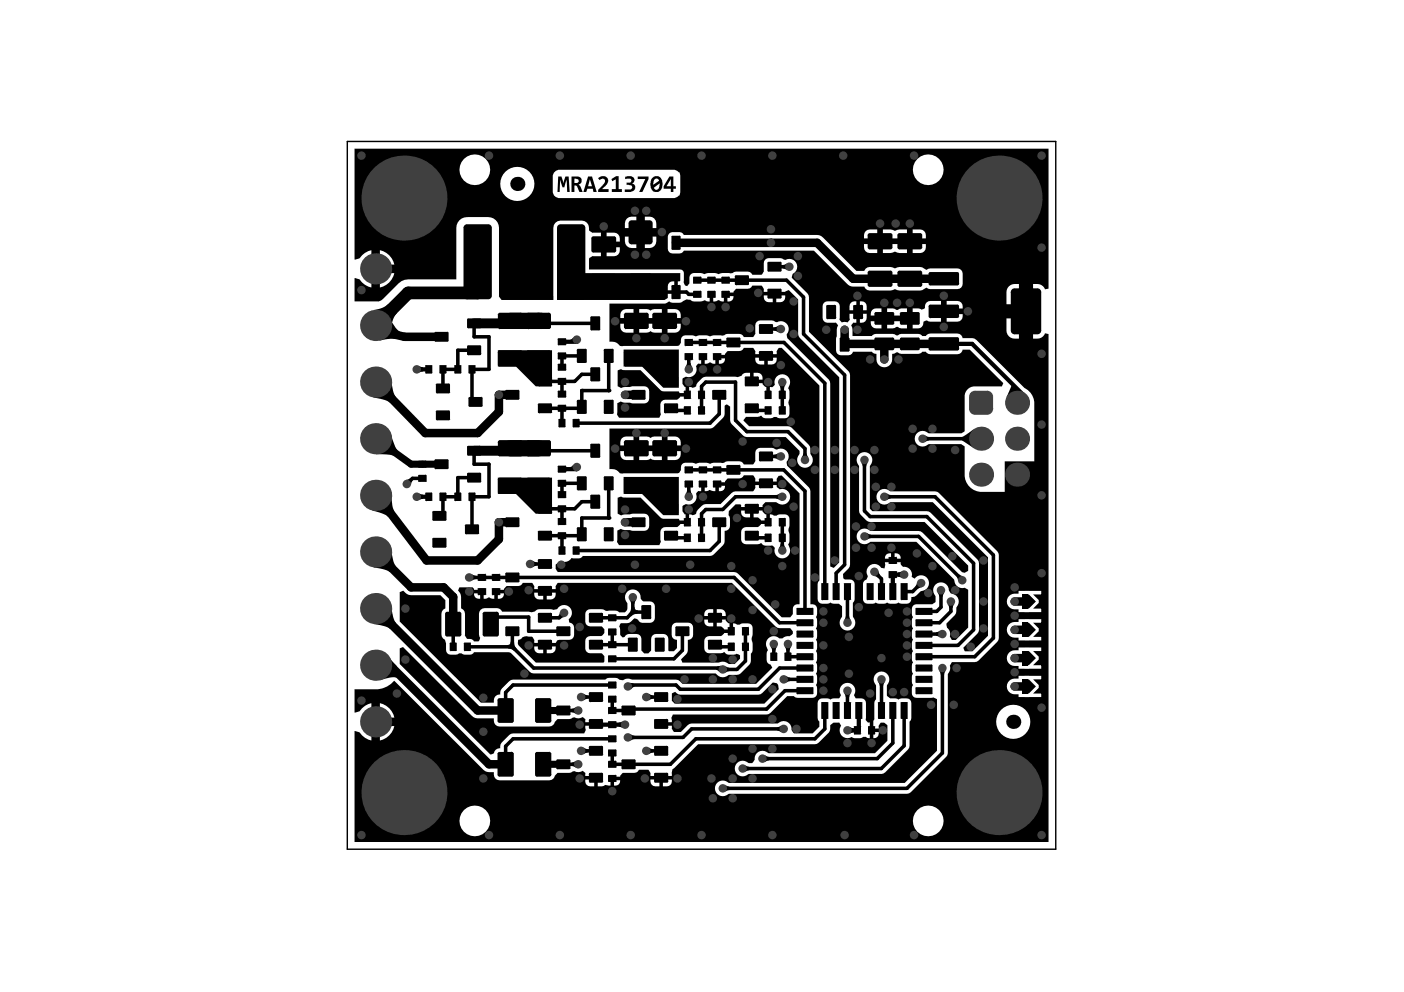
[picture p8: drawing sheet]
<svg xmlns="http://www.w3.org/2000/svg" width="297mm" height="210mm" viewBox="0 0 297 210" stroke-linecap="round" stroke-linejoin="round" font-family="sans-serif">
<g fill="#000">
<path d="M126.5 37.7l.2-.1a1.11 1.11 0 0 1 1.6-.1 1.11 1.11 0 0 1-.1 1.7l-.8 .8h1.4v.6h-2.3v-.4l1-1a1.07 1.07 0 0 0 .3-1.3l-.4-.1-.5 .3zM132.3 37.4l.4-.1a1.07 1.07 0 0 1 1.5 1l-.5 .6a.85 .85 0 0 1 .7 .9 .85 .85 0 0 1-.9 .7l-1.3 .1v-.5h.4a.8 .8 0 0 0 1.2-.5l-.2-.3-1-.2v-.5h.3a.48 .48 0 0 0 .7-.5 .48 .48 0 0 0-.8-.3l-.5 .1zM134.9 37.4h2.3v.5l-1.3 2.7h-.7l1.3-2.7h-1.6zM118.1 37.4h.7l.4 1.4 .4-1.4h.7l.2 3.2h-.5l-.2-2.6-.4 1.6h-.4l-.5-1.6-.1 2.6h-.5zM129.4 37.9l1-.6h.5v2.7h.7v.6h-2.2v-.6h.9v-2l-.8 .3zM165.6 56.1l.9-.4v1.5l-.9-.4zM82.3 67.3l1.4 2 .9 .8-1 1.6h-1l-2.4 .4zM79 65.6a5.3 5.3 0 0 0 3-1.2l2 1.9a5 5 0 0 0-1.3 3zM88.7 77.4l.8 .3v.9l-.8 .3zM105.3 74.1h11.5v7.6h-3.5l-4.1-4.1h-3.9zM120.6 71.9l.7-.5 .5 1.3 .2 .1zM131.9 74h11.7v8h-3.3l-4.5-4.4h-3.9z"/>
<path d="M145.3 76.8h.8l.3 .8h-1.4zM163.9 69.2l.8-.3v1.4l-.8-.3zM79 84.1l3.7-3.7 .5 2.3 .5 1.2-1.3 1.3a6.5 6.5 0 0 0-3.4-1.1zM82.6 91.8l1 2.7 .5 .8-.9 1.2-1.6-.4h-2.1zM120.6 98.8l.7-.5 .5 1.4h.2zM163.9 96.2l.8-.3v1.4l-.8-.3zM164.8 81.4h1.4l-.3 .8h-.8zM169.9 96h.8l.3 .8h-1.4zM182.2 97.9h1.4l-.3 .8h-.8zM195.7 92.1l.8 .4v.7l-.8 .4zM203.5 92.5l2.5-1.7v4.1l-2.5-1.7zM213.9 81.6l3.1 1.8-4.1 .6 1-2.1z"/>
<path d="M78.7 108l4.1-3.3 .2 2.2 .4 1.3-1.3 1.2a6.3 6.3 0 0 0-3.4-1.4zM85.9 101.5l.9-.3 .5 .5-.3 .8zM88.7 104.4l.8 .3v.9l-.8 .2zM105.3 101.1h11.5v7.6h-3.5l-4.1-4.2h-3.9zM112.7 118.6l.8 .4v.7l-.8 .4zM131.9 100.9h11.7v8.1h-3.3l-4.5-4.5h-3.9zM145.3 103.8h.8l.3 .8h-1.4zM164.1 104.7l.9-.3v1.4l-.9-.3zM165.1 115.1h.8l.3 .9h-1.4zM183.4 112.8l.9 .3v.8l-.9 .3zM187.6 104.4l.8 .3v.8l-.8 .3zM79 132l3.7-3.7 .5 2.3 .6 1.2-1.3 1.2a6.5 6.5 0 0 0-3.5-1z"/>
<path d="M79 120.1l3.7-3.8 .5 2.3 .6 1.2-1.3 1.3a6.5 6.5 0 0 0-3.5-1zM99.8 121.5l.8 .3v.8l-.8 .3zM107.3 136.5a.66 .66 0 0 0 .7-.8l.8 .3 .1 .7 .4 .5-.5 .6-.6-.4-.7-.2zM118.5 129.5l1 1.1-.9 .3-.5-.5zM133.2 126.9h1.4l-.3 .8h-.8zM133.5 128.6l.8-.2a.66 .66 0 0 0 .7 .7l-.2 .8-.7 .1-.6 .4-.5-.5 .4-.6zM163 136.8h1.4l-.3 .8h-.8zM166 136.8h1.4l-.3 .8h-.8zM178.9 130.4h.8l.3 .8h-1.4zM184.9 121.9l1-1 .3 .8-.5 .5zM190 121.1l.7-.2v1.4l-.7-.3zM194 123.3l1 1-.8 .3-.5-.5z"/>
<path d="M198 133.8l.8-.4v1.5l-.8-.4zM198.4 125.4h1.4l-.3 .8h-.8zM200.5 127.8h1.4l-.3 .8h-.8zM202.4 122l.5-.5 .8 .4-1 1zM216.8 131.8h.9l1.5 1.5-1.5 1.5h-.9zM216.8 125.8h.9l1.5 1.5-1.5 1.5h-.9zM218.6 131.8h2.3v3h-2.3l1.2-1.2v-.6zM218.6 125.8h2.3v3h-2.3l1.2-1.2v-.6zM82.2 139l1.7 2v2.5l-1.1-.2-2.3 .6zM84.6 137.2l.7-.3 14.9 14.9 .9 .2h3.4a1.36 1.36 0 0 0 1.2 1.7h10.5a1.15 1.15 0 0 0 1.2-.9l.6-.6h2.4l1.1-.4a1.93 1.93 0 0 0 1.8-.1l.6 .5-.1 .6h2.3v.8h-2.3a1.91 1.91 0 0 1-.2 1.6h-15l-.9 .3-1.5 1.6-.3 .4-.1 .8a1.2 1.2 0 0 0-1.3 1.1l-.8 .2-19.1-19.1zM121 150l.8-.4v1.5l-.8-.4zM123.5 158.2l.8 .3v.8l-.8 .3z"/>
<path d="M123.5 146.8l.8 .3v.8l-.8 .3zM130.9 152.9l.8-.3v1.5l-.8-.3zM133.4 155.3l.8 .4v.7l-.8 .3zM133.2 144.4l.8 .2 .3 .7-.8 .5zM137.3 158.2l.8 .3v.8l-.8 .3zM137.3 146.8l.8 .3v.8l-.8 .3zM151.8 141l.7-.2-.3 1.4-.7-.5zM153.5 140.9l.8 .4v.7l-.8 .4zM142.1 146.7l.7-.3 .7 .5 .4 .1h16.5l.9-.3 2.2-2.3 .9 .2 .2 .3 .1 .9-3 3.1h-18.9l-.7-.6zM164.4 153.9l.9-.4v1.5l-.9-.4zM166.3 143l.9 .4v.7l-.9 .4zM178.6 146.7h1.4l-.3 .8h-.8z"/>
<path d="M179.8 153.8l.8 .3v.9l-.8 .3zM185.8 144.3h1.4l-.3 .8h-.8zM198.7 141.9h1.4l-.3 .8h-.8zM216.8 143.7h.9l1.5 1.5-1.5 1.5h-.9zM216.8 137.8h.9l1.5 1.5-1.5 1.5h-.9zM218.6 143.8l2.3-.1v3h-2.3l1.2-1.2v-.6zM218.6 137.8h2.3v3h-2.3l1.2-1.2v-.6zM121 161.3l.8-.3v1.4l-.8-.3zM153.5 166.1l.8 .3v.8l-.8 .3zM157.7 161.9l.8 .3v.8l-.8 .3zM161.9 159.8l.8 .3v.8l-.8 .3z"/>
<path d="M121.5 37.8v.9h.3a.48 .48 0 0 0 .6-.4 .48 .48 0 0 0-.6-.5zM120.9 37.4h1.2a.85 .85 0 0 1 .9 .6 .85 .85 0 0 1-.6 1l.3 .3 .6 1.3h-.7l-.7-1.3h-.4v1.3h-.6z"/>
<path d="M124.8 38l-.4 1.4h.9zM124.4 37.4h.9l.9 3.2h-.6l-.2-.7h-1.1l-.3 .7h-.6z"/>
<path d="M138.3 38.1l-.1 1 1.2-.8a.57 .57 0 0 0-.5-.5 .57 .57 0 0 0-.6 .3zM138.3 39.7a.6 .6 0 0 0 .8 .4 .6 .6 0 0 0 .4-.8l.1-.5zM138 37.7a1.25 1.25 0 0 1 1.5-.3 1.25 1.25 0 0 1 .7 1.2l-.1 .8a1.27 1.27 0 0 1-1.4 1.2 1.27 1.27 0 0 1-1.1-1.5l.1-.8z"/>
<path d="M141.9 37.9l-.9 1.5h.9zM141.6 37.4h.9v2h.5v.5h-.5v.7h-.6v-.7h-1.5v-.5z"/>
<path d="M75 31.5h146.8v29.6l-.7 .1-.1-.2a2.09 2.09 0 0 0-2.4-.9v5.8h-1.5h1.5v5.8a2.02 2.02 0 0 0 2.5-1.2l.7 .2v107.5h-146.8v-23.5l1.1 .3a4 4 0 0 0 2.5 1.7v-7.9a4 4 0 0 0-2.5 1.7l-1.1 .3v-5h4.5a5.3 5.3 0 0 0 3.9-1.7l18.9 18.8 .7 .4 1.5 .1v.5a1.2 1.2 0 0 0 1.2 1.2h10.5l.9-.3 .3-.6 .6-.7h2.4l1.1-.3a1.93 1.93 0 0 0 1.8-.1l.6 .5-.1 .6h2.3v.4h.4v1.8h.8l.8-.3 1.1 .1v-1.5h.3v-.4h1.7v-.1l.6-.7h2.8l.6-.6h1.9l.5 .7v.6h4.5l.2-1.4 5.4-5.3h24.7l.8-.4 2.1-2.1 .3-.3v-1.2l.7-.6h1.3l.4 .7a1.65 1.65 0 0 0 .1 2.1 1.65 1.65 0 0 0 2.1 .2 2.39 2.39 0 0 0 2.4 0l1.4 .3v-3.3h-.4l-.5-.6v-3.9l-.5-.6-1.6-.1-.3-.6a1.65 1.65 0 0 0-1.4-2.6 1.65 1.65 0 0 0-1.4 2.6l-.4 .7h-1.2l-.6 .2-.3-.2a2.04 2.04 0 0 0-2.3 .6l-.1 3.5 .4 .8v1.1l-1.5 1.4h-3.9a1.33 1.33 0 0 1-.6-1.4 1.86 1.86 0 0 0-2.9-.7h-18.2l-.8 .3-1.5 1.5h-1.4l-.5-.8v-.5h-2.2v-.8h2.2l-.1-.9 .4-.7h19.8l.8-.4 3.6-3.5h1.4l.7 .4h3.2a.96 .96 0 0 0 1-1v-1.1l-.3-.7 .2-.2a2.56 2.56 0 0 0-.2-2.1 2.4 2.4 0 0 0 0-2.4 2.4 2.4 0 0 0 0-2.4 2.39 2.39 0 0 0 0-2.4 2.4 2.4 0 0 0 0-2.4 2.4 2.4 0 0 0 0-2.4 1.99 1.99 0 0 0-.3-2.7h-.9v-24l-.3-.8-4.5-4.5-.2-.9a1.66 1.66 0 0 0 .1-2.2 1.66 1.66 0 0 0-2.1-.4l-1.1-.3h-2.5a1.03 1.03 0 0 0-1 1v1.7l-.5 .8h-1.9l-.3-.4-.7-.3h-2.5l-1.1 .4a4 4 0 0 0-2.6 .1 3.9 3.9 0 0 0-3 0 3.5 3.5 0 0 0-2.9 .1l-.2 .3v1l-.4 .6-.4 .1h-11.7h-.4l-.4-.4a2.17 2.17 0 0 0-1.9-.5v-8.6l21.8-.1 2.5-2.6 .1-2.1 .5-.3 .7 .4 .1 3.4 2.6 2.7 .8 .4h8.2l3 2.9-.1 .7a1.7 1.7 0 0 0 0 2.4 1.7 1.7 0 0 0 2.5-.1 1.7 1.7 0 0 0-.2-2.4v-1.1l-.3-.8-4-3.8-8.6-.1-1.2-1.2 .5-.8h2.5l.8-.2 .5 .4a2.54 2.54 0 0 0 2.1-.2h.6l.3 .2a2.04 2.04 0 0 0 2.4-.5 3.4 3.4 0 0 0-.1-2.2v-1a3.4 3.4 0 0 0 .1-2.2l-.3-.3 .2-.5a1.66 1.66 0 0 0-1.2-2.5 1.66 1.66 0 0 0-1.8 2.2l-.5 .5h-.5v1.6h-.8v-1.6l-.3-.1-.5-.5v-.2h-2.2v-.4h-.4v-1.8l-1.3 .1-.5 .5-.8 .3h-7.2a2.95 2.95 0 0 0-1.6 1.9 .95 .95 0 0 1-1.3 .2h-.2v1.6h-.4v.4h-1.5l-.7 .7h-2.5a1.03 1.03 0 0 0-1 1l.1 2-.3 .8h-8.5l-.5-.8 .1-2.3 .8-.4a2.65 2.65 0 0 0 1.9 .3l.5 .2h2.5l.4-.1 .6-.6a3.2 3.2 0 0 0-.3-2.7l-.7-.3h-2.5l-2.4 .4-.7-.4v-3.3l.7-.3 .5 .2h3.6l4.5 4.5h3.6l.2 .4h1.2v-1.3h-.1l-.5-.7v-1l.7-.5a1.64 1.64 0 0 0 1.8-.4 1.64 1.64 0 0 0 .3-1.8l.6-.6 .5 .1v-1.5h.8v1.5l.7-.1 .3-.2 1.2 .3v-1.5h.4v-.4h1.7v-.2l.6-.6h2.4l.7-.3 .3-.4h1.9l.5 .8v.5h4.5v-.5l.4-.6 .1-.2h.6l8 8v41.2l-.4 .8v3.2a.95 .95 0 0 0 .9 .9h1.2l.6-.2 .6 .2h1.2l.7 .6-.1 2.2a1.71 1.71 0 0 0 0 2.4 1.71 1.71 0 0 0 2.4 0 1.71 1.71 0 0 0-.1-2.5v-2.9l.4-.7-.1-3.6-.5-.5-1.5-.1-.3-.2v-.9l1.1-1.2 .3-.8v-40.1l-.3-.9-8.4-8.3v-7.8l-3.6-3.6 .3-.9a1.66 1.66 0 0 0 .6-2.3 1.66 1.66 0 0 0-2.2-.6l-1.1-.4h-2.5a1.03 1.03 0 0 0-1 1.1v1.7l-.5 .7h-1.9l-.3-.3-.7-.3h-2.5l-1.1 .3a4 4 0 0 0-2.6 .2 3.9 3.9 0 0 0-3 0 3.5 3.5 0 0 0-2.9 0 2.4 2.4 0 0 0-.2 1.9l-.5 .6a.84 .84 0 0 1-.7-1.1l-.1-1.9-.4-.4-.3-.1h-19.3l.1-2.4 .7-.4h1.7v-5l-1.7 .1-.8-.6v-.5a1.53 1.53 0 0 0-1.5-1.5h-4.5l-.6 .1-.5 .3-.3 .5-.1 .6v15.3h-11l-.5-.8v-14.5a2.27 2.27 0 0 0-2.3-2.3l-5.1 .1a2.27 2.27 0 0 0-1.7 2.2v10.9l-10.9 .1-1.3 .8-3.3 3.3-.7 .4-5.3 .1v-4.9l1.1 .2a4 4 0 0 0 2.5 1.7v-7.9a4 4 0 0 0-2.5 1.8l-1.1 .2zM117.2 36.5l-.3 .6v3.3a1.37 1.37 0 0 0 1.5 1.5h24a1.37 1.37 0 0 0 1.5-1.5v-3a1.4 1.4 0 0 0-1.5-1.5h-24.3zM193.1 35.9a3.3 3.3 0 0 0 6.5 0 3.3 3.3 0 0 0-6.5 0zM97.2 35.9a3.3 3.3 0 0 0 6.5 0 3.3 3.3 0 0 0-6.5 0zM105.8 38.9a3.6 3.6 0 0 0 7.3 0 3.6 3.6 0 0 0-7.3 0zM136.4 45.8v2.5h2.5a1.87 1.87 0 0 0-.5-2 1.87 1.87 0 0 0-2-.5zM132.6 46.3l-.3 .4-.1 1.6h2.4v-2.5l-1.5 .1zM186.8 48.6v4.9h1.6l.9-.3 1 .3h1.6v-4.9h-1.6l-1 .3-.9-.3zM183.1 48.9l-.2 .4-.1 1.1h2.8v-1.8h-1.6zM193.1 48.6v1.8h2.8a1.43 1.43 0 0 0-1.2-1.8zM128.3 49.2v1.9h2.8a1.43 1.43 0 0 0-1.2-1.9zM136.4 50.1v2.4a1.87 1.87 0 0 0 2-.4 1.87 1.87 0 0 0 .5-2zM132.2 50.1a1.87 1.87 0 0 0 .4 2 1.87 1.87 0 0 0 2 .4v-2.4zM193.1 51.6v1.9h1.6a1.38 1.38 0 0 0 1.2-1.9zM182.8 51.6a1.43 1.43 0 0 0 1.2 1.9h1.6v-1.9zM128.3 52.3v1.9h1.6a1.38 1.38 0 0 0 1.2-1.9zM80.4 52.9v3.1h3a4 4 0 0 0-3-3.1zM80.4 57.8v3a4 4 0 0 0 3-3zM141.6 49.4l-.3 .7v2.5a1.01 1.01 0 0 0 1 1h1.8l.6-.6h27.5l7.5 7.4 .8 .2h2.4a1.16 1.16 0 0 0 1.1 .9h4.4l.9-.3 1 .3h4.4l.4-.1 .9-.5 .8 .3h5.7a1.13 1.13 0 0 0 1.2-1.1v-2.2a1.13 1.13 0 0 0-1.2-1.1h-5.7l-.8 .3-.9-.5-.4-.1h-4.4l-1 .3-.9-.3h-4.4a1.16 1.16 0 0 0-1.1 .8h-1.7l-7.1-7.1-.8-.4-28.6-.1-.2-.3a2.88 2.88 0 0 0-2.9 0zM213.4 60.6l-.4 .8-.1 3h2.7v-4.3a2.37 2.37 0 0 0-2.2 .5zM200.3 63.7v1.6h3.4a1.26 1.26 0 0 0-1.2-1.6zM193.1 65.3v4.2h1.1a1.15 1.15 0 0 0 1.2-1.4l.7-.3 .7 .3h2.3v-4.4h-2.3a1.2 1.2 0 0 0-1.1 1.5l-.8 .3-.7-.2zM187.7 65.3v4.2h1.2l.7-.3 1.1 .3h1.2v-4.2h-1.2l-.8 .3-1-.3zM181.9 63.8v1.8h1.5v-.8a1.12 1.12 0 0 0-1.5-1zM180 64.1l-.3 .7v.8h1.5v-1.8h-.8zM184.5 65.6l-.2 .3-.1 .9h2.3v-1.5h-1.2zM200.3 66.5v1.6h2.2a1.22 1.22 0 0 0 1.2-1.6zM181.9 66.4v1.9a1.15 1.15 0 0 0 1.5-1v-.9zM174.3 64.1l-.3 .7v2.5a1.03 1.03 0 0 0 1.1 1l1.7-.1 .5 .7a2.93 2.93 0 0 0-.3 2.3l-.1 .5v2.4a1.03 1.03 0 0 0 1 1.1h1.6a.98 .98 0 0 0 1-.8h4l.4 .4 .5 .1a2.36 2.36 0 0 0 .9 2.6 1.66 1.66 0 0 0 2.5-1.4v-1.2l.8-.3 1.1 .3h3.5l.5-.1 .4-.4h.8l.5 .5 .4 .1h5.7a1.08 1.08 0 0 0 1.1-1h1.6l7.1 7.1-.3 .7h-6a2.14 2.14 0 0 0-1.9 1.9v7.6l-.7 .4h-6.9a1.71 1.71 0 0 0-2.5-.1 1.71 1.71 0 0 0 .1 2.5 1.71 1.71 0 0 0 2.4-.1h6.9l.7 .5v5.9a3.6 3.6 0 0 0 3.6 3.7h4.9v-6.5h6.2v-12.2a3.6 3.6 0 0 0-2-3.3l-10.3-10.2-.8-.4h-2.1a1.08 1.08 0 0 0-1.1-.9h-5.7l-.4 .1-.5 .4h-.8l-.4-.4-.5-.1h-3.5l-.8 .4-1-.4h-3.6l-.4 .1-.4 .4h-4.1a2.85 2.85 0 0 0-.3-2.2l.5-.7 .6 .1v-1.9h-1.5v1.3l-.4 .5-.6-.1-.6 .1-.5-.6 .1-2.8a1.03 1.03 0 0 0-1.1-1h-1.5zM184.2 68a1.22 1.22 0 0 0 1.1 1.5h1.2v-1.5zM212.9 67.4v2.5a1.72 1.72 0 0 0 1.8 1.8h.9v-4.3zM152.1 75.8v1.2a1.03 1.03 0 0 0 1.3-1.2zM162.4 75.7v1.4h.9a1.12 1.12 0 0 0 1-1.4zM159.8 75.7a1.15 1.15 0 0 0 1 1.4h.9v-1.4zM159.4 78.9v1.4h1.9a1.15 1.15 0 0 0-1-1.4zM135.2 92.4v4.9h1.6l.8-.3 .8 .3h1.6v-4.9h-1.6l-.8 .3-.8-.3zM131.6 92.7l-.3 .4-.1 1.2h2.8v-1.9h-1.6zM141.2 92.4v1.9h2.8a1.43 1.43 0 0 0-1.2-1.9zM141.2 95.5v1.8h1.6a1.38 1.38 0 0 0 1.2-1.8zM131.2 95.5a1.43 1.43 0 0 0 1.2 1.8h1.6v-1.8zM189.3 117.1v1.1h1.3a1.03 1.03 0 0 0-1.3-1.1zM187.5 117.4l-.3 .8h1.3v-1.1h-.7zM183.8 119.8a1.64 1.64 0 0 0-.2 2.1l-.3 .8a.91 .91 0 0 0-.7 .9v3.2a.95 .95 0 0 0 .9 .9h1.2l.6-.2a2.41 2.41 0 0 0 2.4 0 2.41 2.41 0 0 0 2.4 0 2 2 0 0 0 2.6-.3l.1-.9h.3a2.75 2.75 0 0 0 1.7-1.2 1.67 1.67 0 0 0 1.6-2.4 1.67 1.67 0 0 0-2.9-.3l-.6-.3a1.64 1.64 0 0 0-1.8-2.2l-.2-.1a.68 .68 0 0 1-.3-.8h-3.4l.1 .5-.2 .8-.7-.1a1.66 1.66 0 0 0-2.6-.4zM181.7 96.1a1.92 1.92 0 0 0 0 2.5v9.5a3.3 3.3 0 0 0 2.4 2.4h11.5l9.2 9.2v1l-.7 .5-.6-.2-8.7-8.6-10.6-.1a1.71 1.71 0 0 0-2.5 0 1.71 1.71 0 0 0 .1 2.4 1.71 1.71 0 0 0 2.4-.1h9.7l8 8.1a1.73 1.73 0 0 0 2.2 1.7l.7 .4v8l-2.6 2.6h-.8a1.96 1.96 0 0 1-.4-1.7l-.2-.4a1.35 1.35 0 0 1-.6-1.4l1.8-1.7a2.19 2.19 0 0 0 .3-1.6 1.82 1.82 0 0 0 .4-1.9 1.82 1.82 0 0 0-1.6-1.2l-.4-.6a1.68 1.68 0 0 0-2.3-1.5 1.68 1.68 0 0 0-.5 2.8v1.1l-.7 .6h-3.3a.96 .96 0 0 0-1 .9v1.1l.3 .7a2.39 2.39 0 0 0 0 2.4 2.4 2.4 0 0 0 0 2.4 2.39 2.39 0 0 0 0 2.4 2.4 2.4 0 0 0 0 2.4 2.4 2.4 0 0 0 0 2.4 2.39 2.39 0 0 0 0 2.3 1.99 1.99 0 0 0 .3 2.7h4l.7 .3v11l-6.8 6.8h-37.2a1.71 1.71 0 0 0-2.4-.1 1.71 1.71 0 0 0 0 2.5 1.71 1.71 0 0 0 2.4-.1l38.1-.1 8.1-8.1 .2-17.2a2.29 2.29 0 0 0 .4-1.7l.4-.8 5.3-.1 4.5-4.6v-18.4l-12.9-12.9-9.9-.1a1.71 1.71 0 0 0-2.5-.1 1.71 1.71 0 0 0 .1 2.5 1.71 1.71 0 0 0 2.4-.1h8.9l11.7 11.6v16.6l-3.3 3.3h-1.6l-.3-.7 3-3 .3-.8-.1-14.5-10.5-10.6h-11.9l-.6-.6v-9a1.7 1.7 0 0 0 .1-2.4 1.7 1.7 0 0 0-2.4-.1zM213.5 126.1a1.66 1.66 0 0 0-.4 1.8 1.66 1.66 0 0 0 1.6 1h.8v.6h4.8v-4.5h-4.8v.6a2.24 2.24 0 0 0-2 .5zM213.5 132.1a1.66 1.66 0 0 0-.4 1.8 1.66 1.66 0 0 0 1.6 1h.8v.6h4.8v-4.5h-4.8v.6a2.24 2.24 0 0 0-2 .5zM213.5 138.1a1.66 1.66 0 0 0-.4 1.8 1.66 1.66 0 0 0 1.6 1h.8v.6h4.8v-4.5h-4.8v.6a2.24 2.24 0 0 0-2 .5zM213.5 144.1a1.66 1.66 0 0 0-.4 1.8 1.66 1.66 0 0 0 1.6 1h.8v.6h4.8v-4.5h-4.8v.6a2.24 2.24 0 0 0-2 .5zM80.4 148.8v3h3a4 4 0 0 0-3-3zM184.8 154.9v1.3a1.03 1.03 0 0 0 1.1-1.3zM210.8 152.7a3.6 3.6 0 0 0 7.2 0 3.6 3.6 0 0 0-7.2 0zM80.4 153.6v3.1a4 4 0 0 0 3-3.1zM155.9 161.4a1.71 1.71 0 0 0 .2 2.4 1.71 1.71 0 0 0 2.3 0l28.5-.1 5.4-5.5 .1-5.5 .4-.8v-3.2a.96 .96 0 0 0-1-.9h-1.1l-.6 .2-.6-.2h-1.2l-.7-.6v-2.1a1.71 1.71 0 0 0 .1-2.5 1.71 1.71 0 0 0-2.5 0 1.71 1.71 0 0 0 .1 2.5v2.9l-.3 .7v3.4l-.2 .5v1.6h1.1v-.6l.5-.7h.7l.6 .5v3.4l-2.6 2.6h-22.5a1.74 1.74 0 0 0-1.9-.4 1.74 1.74 0 0 0-1 1.7l-.6 .8-.8-.1a1.86 1.86 0 0 0-2.4 0zM129.9 165.1v1.1a1.03 1.03 0 0 0 1.3-1.1zM140.3 164.9v1.5h.8a1.12 1.12 0 0 0 1-1.5zM137.6 164.9a1.15 1.15 0 0 0 1 1.5h.9v-1.5zM123.8 164.9a1.15 1.15 0 0 0 1.1 1.5h.8v-1.5zM193.1 173.7a3.3 3.3 0 0 0 6.5 0 3.3 3.3 0 0 0-6.5 0zM97.2 173.7a3.3 3.3 0 0 0 6.5 0 3.3 3.3 0 0 0-6.5 0z"/>
<path d="M117.8 57.8h26.1v1.6l-.5 .1v2.3h-.4v.4h-1.7v.9l-.7 .4h-22.8zM141.6 59.8l-.3 .7v.9h1.3v-1.9l-.7 .1z"/>
<path d="M128.9 64.2h11.7l1-.4a2.88 2.88 0 0 0 2.9 0v-.1a1.65 1.65 0 0 1 1.9 0 4 4 0 0 0 2.7-.2l.3 .2 .7 .1v-1.5h.8v1.5l.7-.1 .3-.2 1.2 .3v-1.5h.4v-.4h1.7v-.2l.6-.6h2.4a1.01 1.01 0 0 0 1-.7h1.9l.5 .8v.6h4.5l.8-.4 2 2v7.7l8.7 8.7v39.2l-1.2 1.2-.8-.3v-39.2l-9-9.1a1.32 1.32 0 0 1 .2-1.6 1.66 1.66 0 0 0-.6-1.7 1.66 1.66 0 0 0-1.8-.1l-1.1-.4h-2.5a1.03 1.03 0 0 0-1 1v1.8l-.3 .6-.2 .1h-1.9a1.01 1.01 0 0 0-1-.7l-2.9 .1a1 1 0 0 1-1.1 .2h-1.4a1.43 1.43 0 0 1-1.6 0h-1.4a1.43 1.43 0 0 1-1.6 0h-1.4a1.12 1.12 0 0 0-.9 1.6l-.4 .6-.4 .1-11.7 .1-.4-.1-.3-.3a1.96 1.96 0 0 0-2-.6zM153.9 62.7v1.1a1.03 1.03 0 0 0 1.3-1.1zM164.2 62.5v1.4h.9a1.12 1.12 0 0 0 1-1.4zM161.6 62.5a1.15 1.15 0 0 0 1 1.4h.9v-1.4zM135.2 65.4v5h1.6l.8-.3 .8 .3h1.6v-5h-1.6l-.8 .3-.8-.3zM141.2 65.4v1.9h2.8a1.43 1.43 0 0 0-1.2-1.9zM131.6 65.8l-.3 .3-.1 1.2h2.8v-1.9h-1.6zM141.2 68.5v1.9h1.6a1.38 1.38 0 0 0 1.2-1.9zM131.2 68.5a1.43 1.43 0 0 0 1.2 1.9h1.6v-1.9z"/>
<path d="M130.7 105.3l.7-.2 .5 .2h3.6l4.5 4.4 3.6 .1 .2 .3h1.2v-1.3h-.1l-.5-.6v-1.1l.7-.4a1.64 1.64 0 0 0 1.8-.4 1.64 1.64 0 0 0 .3-1.8l.2-.3a.65 .65 0 0 1 .9-.3v-1.5h.8v1.5h.7l.3-.2 1.2 .2v-1.5h.4v-.4h1.7v-.1l.6-.7h2.4a1.01 1.01 0 0 0 1-.6h1.9l.5 .7v.6h4.5v-.6l.4-.6 .7-.1 3.8 3.8v23.5a1.1 1.1 0 0 0-1.5 .9v1.1l-.5 .7h-1.8l-9.3-9.2-.8-.4h-37.3a1.39 1.39 0 0 1-.4-1.5l.7-.6a2.38 2.38 0 0 0 2.7-.8 2.08 2.08 0 0 0 2.3-.5h26.9l.8-.3 2.2-2.3 .1-2.7a1.04 1.04 0 0 0 1.1-1v-1.6l-.3-.7 .1-.9 1.4-1.4h1l.2 .6h4.5v-.4l.6-.6h2.3a1.67 1.67 0 0 0 2.8-.7 1.67 1.67 0 0 0-2-2.1l-.7-.4v-.5h-4.5v.6l-.5 .8-4.1 .1-2.8 2.6h-3.1a2.76 2.76 0 0 0-2 2 .95 .95 0 0 1-1.3 .1h-.2v1.7h-.4v.4h-1.5l-.7 .6h-2.5a1.03 1.03 0 0 0-1 1.1l.1 2-.3 .7h-8.5l-.5-.7 .1-2.3 .8-.4a2.65 2.65 0 0 0 1.9 .3l.5 .1h2.5a1.03 1.03 0 0 0 1-1v-1.6a1.03 1.03 0 0 0-1-1h-2.5l-2.4 .4-.7-.4zM152.1 102.8v1.1a1.03 1.03 0 0 0 1.3-1.1zM157.1 111.8a3.2 3.2 0 0 0-.2 2.7l.2 .4 .7 .3h2.5l.8-.3 .2 .3a2.5 2.5 0 0 0 2.1 .2l.5 .6a1.66 1.66 0 0 0 1.8 2.1 1.66 1.66 0 0 0 1.2-2.4l-.2-.5a2.94 2.94 0 0 0 .3-2.5 1.53 1.53 0 0 1 0-1.5v-1.4a.95 .95 0 0 0-.9-1h-1.2l-.6 .3-1.4-.3v1.7h-.4v.4h-1.5l-.7 .6h-2.5zM156.8 108a1.15 1.15 0 0 0 1 1.5h.9v-1.5zM159.4 108v1.5h.9l.7 .6h1.1v-1.3h-.3l-.5-.6v-.2z"/>
<path d="M84.6 125.3l.7-.3 .8 .7 .9 .2h6.2l1 1.1v1.7l-.5 .3-.3 .9v4.4l.3 .8 .4 .3 .3 .7v1.8l.6 .6a2.54 2.54 0 0 0 2.1-.3h.5l.4 .3a2.08 2.08 0 0 0 2.3-.5h7.5l4.3 4.2 .8 .3h38.5a1.89 1.89 0 0 0 2.8 .3h1.7l.8-.3 2.1-2.2 .2-2.1a2.94 2.94 0 0 0 .2-2.4 1.53 1.53 0 0 1 0-1.5v-1.8l-.6-.5a2.55 2.55 0 0 0-2.1 .2l-1.4-.3v1.7h-.4v.3h-1.5l-.7 .7-2.9 .1-.5 .5a3.2 3.2 0 0 0 .2 2.7l.7 .3h2.5l.8-.2 .5 .5a2.7 2.7 0 0 0 2-.2l.8 .4v.7l-1.2 1.1h-1.3a1.82 1.82 0 0 0-2-.3h-7.7l-.3-.7 1.3-1.5 .2-2.6a1.03 1.03 0 0 0 1-1v-1.6l-.3-.7-.7-.4h-2.5a1.03 1.03 0 0 0-1 1.1l.1 1.9a1.04 1.04 0 0 0 1 .7v1.7l-.6 .7h-1.1l-.1-.2-.1-2.8-.5-.6a3.2 3.2 0 0 0-2.7 .2l-.3 .8v2.4l-.6 .7h-.9l-.6-.7v-2.4l-.3-.8-.3-.2a3.2 3.2 0 0 0-2.7 .2l-.3 .4-.4 .1-.4-.4-.3-1.9 .3-.7h1.4a2.42 2.42 0 0 0 1.5-1.1l.6 .2 .7 .7a3.2 3.2 0 0 0 2.7-.2l.3-.7v-2.9l-.6-.6h-1.8l-.3-.3-.3-.6a1.68 1.68 0 0 0-2.3-1.5 1.68 1.68 0 0 0-.5 2.8v1.2l-.5 .7a3.2 3.2 0 0 1-2-.4l-1.8 .1-1.1-.4h-2.4l-.4 .1-.6 .5a3.2 3.2 0 0 0 .2 2.7l.8 .3h2.4l.6 .7v.7l-.7 .7h-2.3l-.8 .3-.2 .3a3.2 3.2 0 0 0 .2 2.7l.8 .3h2.4l.6 .6v1.2l-.2 .2h-14.3l-3.6-3.6-.2-.5v-.7l.4-.1 .5-.5 .9-.2 1.2 .1 .5 .8-.1 .5h4.6l.3-.5 .4-.1h2.1a1.03 1.03 0 0 0 1.1-1l-.1-2-.2-.3-.7-.3-.2-.8 .2-.2a1.69 1.69 0 0 0-.2-2.5 1.69 1.69 0 0 0-2.5 .6l-.8 .2-.5-.2h-2.4l-1.6 .6-.7-.1h-5.6a1.2 1.2 0 0 0-1.1-.7h-2.6l-.8 .3-.4 .9v4.4l.3 .7-.3 .7h-1l-.5-.4-.9-.1-.6-.8 .1-4.5-.4-.9-.5-.3v-2.4a1.75 1.75 0 0 0-.6-1.3l.3-.7h2.8l.3 .5h1.7v.4h.3v1.5l.7-.1 .3-.2 1.3 .3v-1.5h.4v-.4h1.6v-.2l.6-.6 2.8-.1 .6-.6h2l.5 .8-.1 .6h4.6l-.1-.6 .5-.8h36.8l9.3 9.3 .8 .3h2.3l.5 .7a.91 .91 0 0 1-1 1l-.8 .2-.4 .3h-.6a1.66 1.66 0 0 0-2.2-.2 1.66 1.66 0 0 0-.4 2.2l.2 .5-.2 .3a2.94 2.94 0 0 0 .2 2.4l.5 .3 .4 .7-3.4 3.4h-15.6l-.9-.8-.5-.1-9.4-.1a1.85 1.85 0 0 0-1.9 .2h-.5l-.6-.4a2.94 2.94 0 0 0-2.5 .2l-19.5 .1-.9 .3-1.5 1.6-.3 .4-.1 .8a1.32 1.32 0 0 0-1.3 1.8h-2.8l-17.1-17.2zM105.3 125.6v1.1a1.03 1.03 0 0 0 1.3-1.1zM100.3 125.6a1.03 1.03 0 0 0 1.3 1.1v-1.1zM115.7 125.4v1.4h.8a1.11 1.11 0 0 0 1.1-1.4zM113 125.4a1.15 1.15 0 0 0 1.1 1.4h.8v-1.4zM151.6 128.9v1.4h1.9a1.15 1.15 0 0 0-1-1.4zM149.3 129.2l-.2 .3-.1 .8h1.9v-1.4h-.9zM149 131.1a1.15 1.15 0 0 0 1 1.4h.9v-1.4zM151.6 131.1v1.4h.9l.7 .7h1.1v-1.3l-.3-.1-.5-.5v-.2zM115.7 136.8v1.4h.8a1.12 1.12 0 0 0 1.1-1.4zM113 136.8a1.15 1.15 0 0 0 1.1 1.4h.8v-1.4z"/>
<circle cx="150.5" cy="59.3" r=".37"/>
<circle cx="153.5" cy="59.3" r=".37"/>
<circle cx="157" cy="59.3" r=".37"/>
<circle cx="192.5" cy="59" r=".9"/>
<circle cx="143" cy="61.8" r=".37"/>
<circle cx="123.1" cy="82.6" r=".37"/>
<circle cx="128.8" cy="82.6" r=".37"/>
<circle cx="151.7" cy="99.4" r=".37"/>
<circle cx="155.2" cy="99.4" r=".37"/>
<circle cx="79.7" cy="104.7" r=".9"/>
<circle cx="128.8" cy="109.6" r=".37"/>
<circle cx="148.4" cy="113.8" r=".37"/>
<circle cx="79.5" cy="128.8" r=".9"/>
<circle cx="157.7" cy="133.6" r=".37"/>
<circle cx="174.5" cy="125.2" r=".37"/>
<circle cx="176.9" cy="125.2" r=".37"/>
<circle cx="185" cy="121" r=".37"/>
<circle cx="188.9" cy="121.6" r=".45"/>
<circle cx="198.8" cy="134.2" r=".37"/>
<circle cx="179.3" cy="150.3" r=".37"/>
</g>
<g fill="none" stroke="#000" stroke-width="1.8">
<path d="M143 51.4h29.9l7.6 7.6h19.2M79.5 68.9l.7 1.1 5.4 1.3h7.8M178.7 69.8v3.1l.1-.1h20.9M187.1 72.8v3.3M79.5 80.9l10.5 10.7h11.1l4.5-4.5v-3.6h2.8M80 92.6l-.5 .2M132.2 83.5h2.9M79.5 104.8l.2-.1 10.5 13.9h10.9l4.5-4.5v-3.6h2.8M79.5 116.8l7.5 7.5h6.9l2 2v5.8M132.2 110.5h2.9M79.5 128.8l21.6 21.5h5.9M214.7 127.3h2.1"/>
<path d="M214.7 133.3h2.1M214.7 139.3h2.1M79.5 140.8l1.5-1.5 22.5 22.4h3.5M214.7 145.2h2.1"/>
</g>
<g fill="none" stroke="#000" stroke-width=".75">
<path d="M147.5 59.3h18.9l3.6 3.6v7.8l8.7 8.7v40.1l-1.8 1.8v3.9M163.9 56.4h3.1M100.3 74.1h-3.4v4.1h-3.2v4M100.3 68.4v2.9h3.2v6.9h-3.6v6.8h.7M113.9 67.9v.5h12M123.1 75.3h-4.2v2.4M125.9 79.2h-2.8l-1.5 1.5h-6.3M128.8 75.3v7.3h-5.7v3.5l-.3 .3h-7.5M143 61.8h2.2l.5 .5h1.8M145.7 75.5v2.7M145.7 72.5h20.2l8.6 8.6v44.1M162.1 69.6h3.1"/>
<path d="M100.3 95.4v2.8h3.2v6.9h-3.6v6.9M113.9 94.9v.5h12M118.9 80.7v2.7M118.9 86.4v3.1M142 86.4v.4h3.4M145.7 99.4h20.1l4.5 4.5v25.5M148.4 86.8v-5.1l.9-.8h6.3v8l2.4 2.4h8.7l3.6 3.6v2.4M152.2 83.5v4.1l-2 1.9h-28.3M159.1 86.4v.4h3.4M162.1 96.6h3.1M165.5 80.9v5.9M182.9 97.3v10.8l1.2 1.2h12l9.9 9.9v14.1l-3.3 3.3h-7.2"/>
<path d="M195.2 92.8h12.4M207.6 98.8v1.6M89.4 101.2h-2.1l-1.2 1.2M100.3 101.1h-3.4v4h-3.2v4.1M112.1 119.3h3.2M118.9 107.7v2.7M118.9 113.3v3.2M123.1 102.3h-4.2v2.4M125.9 106.2h-2.8l-1.5 1.5h-6.3M128.8 102.3v7.3h-5.7v3.4l-.3 .3h-7.5M142 113.3v.5h3.4M145.7 102.4v2.7"/>
<path d="M152.2 110.5v4l-2 2h-28.3l.3-.3M159.1 113.3v.5h3.4M165.5 105.1h-9.9l-2.7 2.7h-3.6l-.9 .9v5.1M165.5 110.5v6M182.9 113.5h11.4l9.3 9.2M187.1 105.1h10.7l12.4 12.4v17.5l-4 4h-10.7M95.9 132.1v4.8M98.9 136.9h9.5M99.3 122.2h56l9.6 9.6h5.4M103.8 132.1v-1.5h8v3h7.4M108.4 133.6v3.3M119.3 129.7l-1 1h-3"/>
<path d="M126.1 136.4h7.8M129.5 133.7v2.7M133.9 129.5l-1.2 1.2h-6.6M133.9 129.5h2.8M133.9 126.4v3.1M144.4 133.6v4l-1.8 1.8h-13.1M151.3 136.4v.5h3.4M157.7 133.6v6.3l-1.8 1.8h-3l-.3-.3h-39.7l-4.5-4.5M163.7 136.3v2.7M166.7 136.3v2.7h3.6M179.3 125.2v6.6M185 121l1.5 1.5v2.7"/>
<path d="M194.9 123.4l-1.8 1.8h-1.8M195.5 134.2h3.9M199.1 124.9v3.6l-.9 .9h-2.7M201.2 127.3v2.1l-2.4 2.4h-3.3M114.9 148.8v1.5M119.2 150.3h3.1M122.9 158.9h3.2M122.9 147.5h3.2M129.5 144.9h-20.9l-1.6 1.6v3.8M129.5 156.3h-20.9l-1.6 1.6v3.8M136.7 158.9h3.2M136.7 147.5h3.2"/>
<path d="M165.8 154.2h-19.5l-1.8 1.8h-11.7M165.8 143.7h4.5M170.3 146.1h-4.2l-3.9 3.9h-28.9l-.3 .3h-3.5v-2.4M170.3 141.4h-5.4l-4.5 4.4h-16.5l-.9-.9h-10.2v.3M174.5 150.3v3.9l-2.1 2.1h-25.2l-5.4 5.4h-12.3v-2.4M179.3 146.1v4.2M186.5 143.7v6.6M188.9 150.3v6.9l-3.3 3.3h-24.3M191.3 150.3v7.5l-4.8 4.8h-29.4M199.4 141.4v17.9l-7.5 7.5h-39M114.9 160.2v1.5M119.2 161.7h3.1"/>
</g>
<path d="M88.2 78.2h2.5M122 71.9v.4h-3.1M199.7 72.8h6l11 10.9-1.5 1.5M122 98.8v.5h-3.1M88.2 105.1h2.5M191.3 121.6h-2.4v3.6M126.1 153.2l.1 .1h6M181.7 150.3v4.2h-2.4M184.1 154.5h.3" fill="none" stroke="#000" stroke-width=".9"/>
<path d="M79.5 92.8l7.5 5.4h6.4M114.9 150.3h4.3M114.9 161.7h4.3" fill="none" stroke="#000" stroke-width="1.5"/>
<path d="M108 67.9v.5h-7.7M108 94.9v.5h-7.7" fill="none" stroke="#000" stroke-width="2.1"/>
<path d="M186.2 51h6.3M134.6 67.9h6M187.1 67.4h5.4M134.6 94.9h6" fill="none" stroke="#000" stroke-width="1.2"/>
<path d="M101.1 55.4v6.6h-14.7l-6.9 6.9" fill="none" stroke="#000" stroke-width="2.7"/>
<path d="M108 67.9h6.5M108 94.9h5.9" fill="none" stroke="#000" stroke-width="3.4"/>
<g fill="#404040">
<path d="M208.8 86.5h1.3zM208.8 86.5h1.3a1.27 1.27 0 0 1-1.3 1.3z"/>
<path d="M208.8 82.7v1.3zM208.8 82.7a1.27 1.27 0 0 1 1.3 1.3h-1.3z"/>
<path d="M205 84h1.3zM205.3 83.2l.6-.5h.4v1.3h-1.3z"/>
<path d="M206.3 86.5v1.3zM205 86.5h1.3v1.3a1.27 1.27 0 0 1-1.3-1.3z"/>
<circle cx="220.4" cy="121.3" r=".9"/>
<circle cx="220.4" cy="104.8" r=".9"/>
<circle cx="220.4" cy="89.8" r=".9"/>
<circle cx="220.4" cy="74.9" r=".9"/>
<circle cx="220.4" cy="52.4" r=".9"/>
<circle cx="220.4" cy="149.7" r=".9"/>
<circle cx="76.5" cy="61.4" r=".9"/>
<circle cx="76.5" cy="148.2" r=".9"/>
<circle cx="76.5" cy="176.7" r=".9"/>
<circle cx="220.4" cy="176.7" r=".9"/>
<circle cx="220.4" cy="32.9" r=".9"/>
<circle cx="76.5" cy="32.9" r=".9"/>
<circle cx="84" cy="146.7" r=".9"/>
<circle cx="102.3" cy="164.7" r=".9"/>
<circle cx="102.3" cy="154.8" r=".9"/>
<circle cx="102.3" cy="147.6" r=".9"/>
<circle cx="110.9" cy="142.6" r=".9"/>
<circle cx="85.8" cy="139.6" r=".9"/>
<circle cx="118.7" cy="119.5" r=".9"/>
<circle cx="194" cy="117.1" r=".9"/>
<circle cx="132.8" cy="145.2" r=".9"/>
<circle cx="157.1" cy="93.4" r=".9"/>
<circle cx="157.1" cy="102.4" r=".9"/>
<circle cx="155.9" cy="109.6" r=".9"/>
<circle cx="176.6" cy="99.4" r=".9"/>
<circle cx="176.6" cy="95.2" r=".9"/>
<circle cx="154.7" cy="124.6" r=".9"/>
<circle cx="159.2" cy="129.1" r=".9"/>
<circle cx="164" cy="127.9" r=".9"/>
<circle cx="154.7" cy="119.8" r=".9"/>
<circle cx="159.2" cy="122.8" r=".9"/>
<circle cx="131.6" cy="124.6" r=".9"/>
<circle cx="140.9" cy="124.6" r=".9"/>
<circle cx="146" cy="119.5" r=".9"/>
<circle cx="134.3" cy="119.5" r=".9"/>
<circle cx="133.7" cy="133" r=".9"/>
<circle cx="122.6" cy="132.7" r=".9"/>
<circle cx="179.3" cy="157.2" r=".9"/>
<circle cx="163.4" cy="152.1" r=".9"/>
<circle cx="168.5" cy="154.2" r=".9"/>
<circle cx="184.4" cy="111.4" r=".9"/>
<circle cx="184.4" cy="115.9" r=".9"/>
<circle cx="181.1" cy="115.9" r=".9"/>
<circle cx="181.1" cy="111.4" r=".9"/>
<circle cx="165.5" cy="119.8" r=".9"/>
<circle cx="162.5" cy="116.5" r=".9"/>
<circle cx="168.2" cy="116.5" r=".9"/>
<circle cx="167.3" cy="89.2" r=".9"/>
<circle cx="168.8" cy="54.2" r=".9"/>
<circle cx="168.8" cy="58.4" r=".9"/>
<circle cx="160.7" cy="54.2" r=".9"/>
<circle cx="163.1" cy="48.5" r=".9"/>
<circle cx="132.2" cy="80.9" r=".9"/>
<circle cx="132.2" cy="86.2" r=".9"/>
<circle cx="132.2" cy="107.8" r=".9"/>
<circle cx="132.2" cy="113.2" r=".9"/>
<circle cx="145.7" cy="107.8" r=".9"/>
<circle cx="145.7" cy="80.9" r=".9"/>
<circle cx="158.6" cy="69.5" r=".9"/>
<circle cx="167.9" cy="70.7" r=".9"/>
<circle cx="174.8" cy="69.8" r=".9"/>
<circle cx="181.4" cy="69.8" r=".9"/>
<circle cx="184.1" cy="76.1" r=".9"/>
<circle cx="190.1" cy="76.1" r=".9"/>
<circle cx="193.1" cy="94.9" r=".9"/>
<circle cx="188.6" cy="103" r=".9"/>
<circle cx="188.6" cy="107.2" r=".9"/>
<circle cx="185.3" cy="107.2" r=".9"/>
<circle cx="185.3" cy="103" r=".9"/>
<circle cx="167.9" cy="107.2" r=".9"/>
<circle cx="165.5" cy="102.4" r=".9"/>
<circle cx="164.3" cy="93.7" r=".9"/>
<circle cx="167.6" cy="97.9" r=".9"/>
<circle cx="172.4" cy="99.4" r=".9"/>
<circle cx="172.4" cy="95.2" r=".9"/>
<circle cx="185" cy="99.4" r=".9"/>
<circle cx="185" cy="95.2" r=".9"/>
<circle cx="180.8" cy="95.2" r=".9"/>
<circle cx="180.8" cy="99.4" r=".9"/>
<circle cx="193.1" cy="90.7" r=".9"/>
<circle cx="197.3" cy="90.7" r=".9"/>
<circle cx="197.3" cy="94.9" r=".9"/>
<circle cx="202.1" cy="95.2" r=".9"/>
<circle cx="208.1" cy="133" r=".9"/>
<circle cx="208.1" cy="127.3" r=".9"/>
<circle cx="208.1" cy="118.6" r=".9"/>
<circle cx="201.5" cy="117.7" r=".9"/>
<circle cx="197.3" cy="119.8" r=".9"/>
<circle cx="196.4" cy="125.5" r=".9"/>
<circle cx="188" cy="129.7" r=".9"/>
<circle cx="186.5" cy="139.3" r=".9"/>
<circle cx="179.6" cy="142.6" r=".9"/>
<circle cx="179.6" cy="134.8" r=".9"/>
<circle cx="174.2" cy="136.6" r=".9"/>
<circle cx="155" cy="139.6" r=".9"/>
<circle cx="155" cy="143.8" r=".9"/>
<circle cx="136.4" cy="164.7" r=".9"/>
<circle cx="150.8" cy="143.8" r=".9"/>
<circle cx="150.8" cy="139.3" r=".9"/>
<circle cx="159.2" cy="164.7" r=".9"/>
<circle cx="155" cy="160.5" r=".9"/>
<circle cx="150.5" cy="164.7" r=".9"/>
<circle cx="155" cy="168.9" r=".9"/>
<circle cx="150.8" cy="168.9" r=".9"/>
<circle cx="163.4" cy="158.4" r=".9"/>
<circle cx="159.2" cy="158.4" r=".9"/>
<circle cx="155" cy="164.7" r=".9"/>
<circle cx="202.4" cy="141.4" r=".9"/>
<circle cx="201.8" cy="149.1" r=".9"/>
<circle cx="197" cy="149.1" r=".9"/>
<circle cx="163.7" cy="133.6" r=".9"/>
<circle cx="172.4" cy="122.2" r=".9"/>
<circle cx="176.6" cy="118.6" r=".9"/>
<circle cx="147.8" cy="130.9" r=".9"/>
<circle cx="199.7" cy="69.2" r=".9"/>
<circle cx="199.7" cy="62.6" r=".9"/>
<circle cx="204.8" cy="65.9" r=".9"/>
<circle cx="192.5" cy="47.3" r=".9"/>
<circle cx="189.5" cy="47.3" r=".9"/>
<circle cx="186.2" cy="47.3" r=".9"/>
<circle cx="189.8" cy="64.1" r=".9"/>
<circle cx="192.5" cy="64.1" r=".9"/>
<circle cx="187.1" cy="64.1" r=".9"/>
<circle cx="181.4" cy="62.6" r=".9"/>
<circle cx="167.9" cy="63.8" r=".9"/>
<circle cx="160.4" cy="62" r=".9"/>
<circle cx="153.5" cy="65" r=".9"/>
<circle cx="150.5" cy="65" r=".9"/>
<circle cx="214.7" cy="124.3" r=".9"/>
<circle cx="214.7" cy="142.3" r=".9"/>
<circle cx="214.7" cy="136.3" r=".9"/>
<circle cx="214.7" cy="130.3" r=".9"/>
<circle cx="143.3" cy="164.7" r=".9"/>
<circle cx="162.5" cy="107.8" r=".9"/>
<circle cx="162.5" cy="80.9" r=".9"/>
<circle cx="165.2" cy="77.3" r=".9"/>
<circle cx="151.7" cy="78.2" r=".9"/>
<circle cx="148.7" cy="78.2" r=".9"/>
<circle cx="148.7" cy="105.1" r=".9"/>
<circle cx="122" cy="71.9" r=".9"/>
<circle cx="122" cy="98.8" r=".9"/>
<circle cx="99.3" cy="125.2" r=".9"/>
<circle cx="107.7" cy="125.2" r=".9"/>
<circle cx="119.3" cy="136.6" r=".9"/>
<circle cx="119.3" cy="124.6" r=".9"/>
<circle cx="111.8" cy="124.9" r=".9"/>
<circle cx="111.8" cy="136.6" r=".9"/>
<circle cx="122.6" cy="164.7" r=".9"/>
<circle cx="154.7" cy="130.9" r=".9"/>
<circle cx="159.2" cy="143.8" r=".9"/>
<circle cx="143.3" cy="153.3" r=".9"/>
<circle cx="143.3" cy="147.9" r=".9"/>
<circle cx="144.8" cy="143.8" r=".9"/>
<circle cx="122.6" cy="153.3" r=".9"/>
<circle cx="132.2" cy="153.3" r=".9"/>
<circle cx="129.5" cy="167.4" r=".9"/>
<circle cx="188.6" cy="115.9" r=".9"/>
<circle cx="202.1" cy="134.2" r=".9"/>
<circle cx="205.4" cy="136.8" r=".9"/>
<circle cx="103.5" cy="32.9" r=".9"/>
<circle cx="118.4" cy="32.9" r=".9"/>
<circle cx="133.4" cy="32.9" r=".9"/>
<circle cx="193.4" cy="32.9" r=".9"/>
<circle cx="178.4" cy="32.9" r=".9"/>
<circle cx="163.4" cy="32.9" r=".9"/>
<circle cx="148.4" cy="32.9" r=".9"/>
<circle cx="103.5" cy="176.7" r=".9"/>
<circle cx="193.4" cy="176.7" r=".9"/>
<circle cx="178.7" cy="176.7" r=".9"/>
<circle cx="163.4" cy="176.7" r=".9"/>
<circle cx="148.4" cy="176.7" r=".9"/>
<circle cx="133.4" cy="176.7" r=".9"/>
<circle cx="118.4" cy="176.7" r=".9"/>
<circle cx="85.8" cy="128.8" r=".9"/>
<circle cx="130.1" cy="94.9" r=".9"/>
<circle cx="145.1" cy="94.9" r=".9"/>
<circle cx="140.6" cy="91.6" r=".9"/>
<circle cx="134.6" cy="91.6" r=".9"/>
<circle cx="140.6" cy="71.6" r=".9"/>
<circle cx="134.6" cy="71.6" r=".9"/>
<circle cx="145.1" cy="68" r=".9"/>
<circle cx="130.1" cy="68" r=".9"/>
<circle cx="136.7" cy="53.9" r=".9"/>
<circle cx="134.3" cy="53.9" r=".9"/>
<circle cx="140" cy="49.1" r=".9"/>
<circle cx="136.7" cy="44.6" r=".9"/>
<circle cx="134.3" cy="44.6" r=".9"/>
<circle cx="127.7" cy="47.9" r=".9"/>
<circle cx="166.7" cy="136.3" r=".9"/>
<circle cx="202.1" cy="124.9" r=".9"/>
<circle cx="201.2" cy="127.3" r=".9"/>
<circle cx="203.6" cy="122.8" r=".9"/>
<circle cx="182.9" cy="113.5" r=".9"/>
<circle cx="199.4" cy="141.4" r=".9"/>
<circle cx="157.1" cy="162.6" r=".9"/>
<circle cx="179.3" cy="131.8" r=".9"/>
<circle cx="165.8" cy="143.8" r=".9"/>
<circle cx="199.4" cy="134.2" r=".9"/>
<circle cx="185" cy="121" r=".9"/>
<circle cx="186.5" cy="143.8" r=".9"/>
<circle cx="161.3" cy="160.5" r=".9"/>
<circle cx="179.3" cy="146.1" r=".9"/>
<circle cx="182.9" cy="97.3" r=".9"/>
<circle cx="187.1" cy="105.1" r=".9"/>
<circle cx="194.9" cy="123.4" r=".9"/>
<circle cx="199.1" cy="124.9" r=".9"/>
<circle cx="184.4" cy="157.2" r=".9"/>
<circle cx="186.8" cy="154.5" r=".9"/>
<circle cx="181.7" cy="121.9" r=".9"/>
<circle cx="181.7" cy="128.5" r=".9"/>
<circle cx="184.1" cy="146.7" r=".9"/>
<circle cx="191.9" cy="129.4" r=".9"/>
<circle cx="191.9" cy="131.8" r=".9"/>
<circle cx="191.9" cy="134.2" r=".9"/>
<circle cx="191.9" cy="136.6" r=".9"/>
<circle cx="191.9" cy="139" r=".9"/>
<circle cx="191.3" cy="146.4" r=".9"/>
<circle cx="188.9" cy="146.4" r=".9"/>
<circle cx="174.2" cy="146.1" r=".9"/>
<circle cx="174.2" cy="143.8" r=".9"/>
<circle cx="174.2" cy="141.4" r=".9"/>
<circle cx="174.2" cy="131.8" r=".9"/>
<circle cx="174.2" cy="129.4" r=".9"/>
<circle cx="214.7" cy="145.2" r=".9"/>
<circle cx="214.7" cy="139.3" r=".9"/>
<circle cx="214.7" cy="133.3" r=".9"/>
<circle cx="214.7" cy="127.3" r=".9"/>
<circle cx="195.2" cy="92.8" r=".9"/>
<circle cx="163.7" cy="136.3" r=".9"/>
<circle cx="191.3" cy="121.6" r=".9"/>
<circle cx="179.3" cy="154.5" r=".9"/>
<circle cx="152.9" cy="141.7" r=".9"/>
<circle cx="152.9" cy="166.8" r=".9"/>
<circle cx="163.1" cy="51.4" r=".9"/>
<circle cx="133.9" cy="126.4" r=".9"/>
<circle cx="165.5" cy="116.5" r=".9"/>
<circle cx="170.3" cy="97.3" r=".9"/>
<circle cx="165.5" cy="105.1" r=".9"/>
<circle cx="178.7" cy="69.8" r=".9"/>
<circle cx="187.1" cy="76.1" r=".9"/>
<circle cx="165.2" cy="96.6" r=".9"/>
<circle cx="165.2" cy="69.6" r=".9"/>
<circle cx="167" cy="56.4" r=".9"/>
<circle cx="136.7" cy="158.9" r=".9"/>
<circle cx="136.7" cy="147.5" r=".9"/>
<circle cx="122.9" cy="158.9" r=".9"/>
<circle cx="122.9" cy="147.5" r=".9"/>
<circle cx="165.5" cy="80.9" r=".9"/>
<circle cx="165.8" cy="154.2" r=".9"/>
<circle cx="163.4" cy="145.8" r=".9"/>
<circle cx="145.7" cy="105.1" r=".9"/>
<circle cx="145.7" cy="78.2" r=".9"/>
<circle cx="122.3" cy="150.3" r=".9"/>
<circle cx="122.3" cy="161.7" r=".9"/>
<circle cx="132.8" cy="156" r=".9"/>
<circle cx="119.3" cy="129.7" r=".9"/>
<circle cx="112.1" cy="119.3" r=".9"/>
<circle cx="99.3" cy="122.2" r=".9"/>
<circle cx="86.1" cy="102.4" r=".9"/>
<circle cx="132.2" cy="110.5" r=".9"/>
<circle cx="88.2" cy="105.1" r=".9"/>
<circle cx="105.6" cy="110.5" r=".9"/>
<circle cx="105.6" cy="83.5" r=".9"/>
<circle cx="88.2" cy="78.2" r=".9"/>
<circle cx="132.2" cy="83.5" r=".9"/>
<circle cx="215.2" cy="100.4" r="2.55"/>
<circle cx="79.5" cy="152.7" r="3.3"/>
<circle cx="79.5" cy="128.8" r="3.3"/>
<circle cx="79.5" cy="104.8" r="3.3"/>
<circle cx="79.5" cy="80.9" r="3.3"/>
<circle cx="79.5" cy="56.9" r="3.3"/>
<circle cx="215.2" cy="85.2" r="2.55"/>
<circle cx="79.5" cy="140.8" r="3.3"/>
<circle cx="79.5" cy="116.8" r="3.3"/>
<circle cx="79.5" cy="92.8" r="3.3"/>
<circle cx="79.5" cy="68.9" r="3.3"/>
<circle cx="215.2" cy="92.8" r="2.55"/>
<circle cx="207.6" cy="100.4" r="2.55"/>
<circle cx="85.5" cy="167.7" r="9"/>
<circle cx="85.5" cy="41.9" r="9"/>
<circle cx="207.6" cy="92.8" r="2.55"/>
<circle cx="211.4" cy="167.7" r="9"/>
<circle cx="211.4" cy="41.9" r="9"/>
</g>
<path d="M205 84l1.3-1.3h2.5l1.3 1.3v2.5l-1.3 1.3h-2.5l-1.3-1.3z" fill-rule="evenodd" fill="#404040"/>
<g fill="#000">
<path d="M98.1 48.2l.7-.7h4.5l.8 .7v14.4l-.8 .7h-4.5l-.7-.7z" fill-rule="evenodd"/>
<path d="M117.8 48.2l.8-.7h4.5l.7 .7v14.4l-.7 .7h-4.5l-.8-.7z" fill-rule="evenodd"/>
<path d="M125.1 50.4l.4-.4h4.4l.5 .4v2.6l-.5 .4h-4.4l-.4-.4z" fill-rule="evenodd"/>
<path d="M125.1 58.4l.4-.5h4.4l.5 .5v2.6l-.5 .4h-4.4l-.4-.4z" fill-rule="evenodd"/>
<path d="M133 47.3l.6-.7h3.8l.7 .7v3.8l-.7 .6h-3.8l-.6-.6z" fill-rule="evenodd"/>
<path d="M133 58.5l.6-.6h3.8l.7 .6v3.8l-.7 .7h-3.8l-.6-.7z" fill-rule="evenodd"/>
<path d="M142.3 49.9h1.5l.2 .2v2.5l-.2 .3h-1.5l-.2-.3v-2.5z" fill-rule="evenodd"/>
<path d="M149.6 58.7l.2-.2h1.4l.2 .2v1.1l-.2 .2h-1.4l-.2-.2z" fill-rule="evenodd"/>
<path d="M155.5 58.5l.2-.3h2.5l.3 .3v1.6l-.3 .2h-2.5l-.2-.2z" fill-rule="evenodd"/>
<path d="M162.4 55.7l.2-.3h2.5l.3 .3v1.5l-.3 .3h-2.5l-.2-.3z" fill-rule="evenodd"/>
<path d="M183.6 49.8l.4-.5h4.4l.4 .5v2.5l-.4 .5h-4.4l-.4-.5z" fill-rule="evenodd"/>
<path d="M183.6 57.7l.4-.4h4.4l.4 .4v2.6l-.4 .4h-4.4l-.4-.4z" fill-rule="evenodd"/>
<path d="M189.9 49.8l.4-.5h4.4l.4 .5v2.5l-.4 .5h-4.4l-.4-.5z" fill-rule="evenodd"/>
<path d="M189.9 57.7l.4-.4h4.4l.4 .4v2.6l-.4 .4h-4.4l-.4-.4z" fill-rule="evenodd"/>
<path d="M90 77.4l.2-.1h1.1l.2 .1v1.5l-.2 .2h-1.1l-.2-.2z" fill-rule="evenodd"/>
<path d="M93 77.4l.2-.1h1.1l.2 .1v1.5l-.2 .2h-1.1l-.2-.2z" fill-rule="evenodd"/>
<path d="M91.9 70.5l.3-.3h2.4l.3 .3v1.6l-.3 .2h-2.4l-.3-.2z" fill-rule="evenodd"/>
<path d="M96.1 77.4l.2-.1h1.1l.2 .1v1.5l-.2 .2h-1.1l-.2-.2z" fill-rule="evenodd"/>
<path d="M99.1 77.4l.2-.1h1.1l.2 .1v1.5l-.2 .2h-1.1l-.2-.2z" fill-rule="evenodd"/>
<path d="M98.8 73.3l.3-.2h2.4l.3 .2v1.6l-.3 .3h-2.4l-.3-.3z" fill-rule="evenodd"/>
<path d="M98.8 67.6l.3-.2h2.4l.3 .2v1.6l-.3 .3h-2.4l-.3-.3z" fill-rule="evenodd"/>
<path d="M105.3 74.5l.5-.4h4.3l.5 .4v2.6l-.5 .5h-4.3l-.5-.5z" fill-rule="evenodd"/>
<path d="M105.3 66.6l.5-.4h4.3l.5 .4v2.6l-.5 .4h-4.3l-.5-.4z" fill-rule="evenodd"/>
<path d="M111.3 74.5l.5-.4h4.3l.5 .4v2.6l-.5 .5h-4.3l-.5-.5z" fill-rule="evenodd"/>
<path d="M111.3 66.6l.5-.4h4.3l.5 .4v2.6l-.5 .4h-4.3l-.5-.4z" fill-rule="evenodd"/>
<path d="M113.8 79.9l.3-.2h2.4l.3 .2v1.6l-.3 .2h-2.4l-.3-.2z" fill-rule="evenodd"/>
<path d="M118 74.7l.2-.1h1.4l.2 .1v1.2l-.2 .2h-1.4l-.2-.2z" fill-rule="evenodd"/>
<path d="M118 77.1l.2-.1h1.4l.2 .1v1.2l-.2 .2h-1.4l-.2-.2z" fill-rule="evenodd"/>
<path d="M118 71.8l.2-.2h1.4l.2 .2v1.1l-.2 .2h-1.4l-.2-.2z" fill-rule="evenodd"/>
<path d="M122 74.1l.3-.3h1.6l.2 .3v2.4l-.2 .3h-1.6l-.3-.3z" fill-rule="evenodd"/>
<path d="M124.9 67.2l.3-.3h1.5l.3 .3v2.5l-.3 .2h-1.5l-.3-.2z" fill-rule="evenodd"/>
<path d="M127.7 74.1l.3-.3h1.6l.2 .3v2.4l-.2 .3h-1.6l-.3-.3z" fill-rule="evenodd"/>
<path d="M132 74.5l.4-.4h4.4l.5 .4v2.6l-.5 .5h-4.4l-.4-.5z" fill-rule="evenodd"/>
<path d="M132 66.6l.4-.4h4.4l.5 .4v2.6l-.5 .4h-4.4l-.4-.4z" fill-rule="evenodd"/>
<path d="M138 74.5l.4-.4h4.4l.4 .4v2.6l-.4 .5h-4.4l-.4-.5z" fill-rule="evenodd"/>
<path d="M138 66.6l.4-.4h4.4l.4 .4v2.6l-.4 .4h-4.4l-.4-.4z" fill-rule="evenodd"/>
<path d="M140.7 79.7h2.5l.3 .2v1.6l-.3 .2h-2.5l-.2-.2v-1.6z" fill-rule="evenodd"/>
<path d="M142.3 60.3h1.5l.2 .2v2.6l-.2 .2h-1.5l-.2-.2v-2.6z" fill-rule="evenodd"/>
<path d="M144.8 74.9l.2-.2h1.4l.2 .2v1.1l-.2 .2h-1.4l-.2-.2z" fill-rule="evenodd"/>
<path d="M144.8 71.9l.2-.2h1.4l.2 .2v1.1l-.2 .2h-1.4l-.2-.2z" fill-rule="evenodd"/>
<path d="M147.8 74.9l.2-.2h1.4l.2 .2v1.1l-.2 .2h-1.4l-.2-.2z" fill-rule="evenodd"/>
<path d="M147.8 71.9l.2-.2h1.4l.2 .2v1.1l-.2 .2h-1.4l-.2-.2z" fill-rule="evenodd"/>
<path d="M146.6 61.7l.2-.2h1.4l.2 .2v1.1l-.2 .2h-1.4l-.2-.2z" fill-rule="evenodd"/>
<path d="M146.6 58.7l.2-.2h1.4l.2 .2v1.1l-.2 .2h-1.4l-.2-.2z" fill-rule="evenodd"/>
<path d="M149.6 61.7l.2-.2h1.4l.2 .2v1.1l-.2 .2h-1.4l-.2-.2z" fill-rule="evenodd"/>
<path d="M150.8 74.9l.2-.2h1.4l.2 .2v1.1l-.2 .2h-1.4l-.2-.2z" fill-rule="evenodd"/>
<path d="M150.8 71.9l.2-.2h1.4l.2 .2v1.1l-.2 .2h-1.4l-.2-.2z" fill-rule="evenodd"/>
<path d="M152.6 61.7l.2-.2h1.4l.2 .2v1.1l-.2 .2h-1.4l-.2-.2z" fill-rule="evenodd"/>
<path d="M152.6 58.7l.2-.2h1.4l.2 .2v1.1l-.2 .2h-1.4l-.2-.2z" fill-rule="evenodd"/>
<path d="M153.7 71.7l.2-.3h2.5l.3 .3v1.6l-.3 .2h-2.5l-.2-.2z" fill-rule="evenodd"/>
<path d="M157.8 79.7h2.5l.3 .2v1.6l-.3 .2h-2.5l-.2-.2v-1.6z" fill-rule="evenodd"/>
<path d="M160.6 74.5l.2-.2h2.5l.3 .2v1.6l-.3 .3h-2.5l-.2-.3z" fill-rule="evenodd"/>
<path d="M160.8 68.6h2.5l.3 .2v1.6l-.3 .3h-2.5l-.2-.3v-1.6z" fill-rule="evenodd"/>
<path d="M162.4 61.3l.2-.2h2.5l.3 .2v1.6l-.3 .3h-2.5l-.2-.3z" fill-rule="evenodd"/>
<path d="M174.8 64.8l.3-.3h1.5l.3 .3v2.5l-.3 .2h-1.5l-.3-.2z" fill-rule="evenodd"/>
<path d="M177.6 71.7l.3-.3h1.6l.2 .3v2.4l-.2 .3h-1.6l-.3-.3z" fill-rule="evenodd"/>
<path d="M180.8 64.5h1.5l.3 .3v2.5l-.3 .2h-1.5l-.3-.2v-2.5z" fill-rule="evenodd"/>
<path d="M185 71.8l.3-.4h3.6l.3 .4v2l-.3 .3h-3.6l-.3-.3z" fill-rule="evenodd"/>
<path d="M185 66.4l.3-.4h3.6l.3 .4v2l-.3 .3h-3.6l-.3-.3z" fill-rule="evenodd"/>
<path d="M190.4 71.8l.3-.4h3.5l.4 .4v2l-.4 .3h-3.5l-.3-.3z" fill-rule="evenodd"/>
<path d="M190.4 66.4l.3-.4h3.5l.4 .4v2l-.4 .3h-3.5l-.3-.3z" fill-rule="evenodd"/>
<path d="M196.5 71.7l.3-.4h5.7l.4 .4v2.1l-.4 .4h-5.7l-.3-.4z" fill-rule="evenodd"/>
<path d="M196.5 64.8l.3-.3h5.7l.4 .3v2.1l-.4 .4h-5.7l-.3-.4z" fill-rule="evenodd"/>
<path d="M196.5 57.9l.3-.3h5.7l.4 .3v2.2l-.4 .3h-5.7l-.3-.3z" fill-rule="evenodd"/>
<path d="M214.7 61h4.8l.8 .8v8.1l-.8 .8h-4.8l-.9-.8v-8.1z" fill-rule="evenodd"/>
<path d="M88.5 97.7l.2-.2h1.4l.2 .2v1.1l-.2 .2h-1.4l-.2-.2z" fill-rule="evenodd"/>
<path d="M92.5 86.8h2.4l.3 .3v1.6l-.3 .2h-2.4l-.3-.2v-1.6z" fill-rule="evenodd"/>
<path d="M92.2 81.4l.3-.2h2.4l.3 .2v1.6l-.3 .2h-2.4l-.3-.2z" fill-rule="evenodd"/>
<path d="M91.9 97.4l.3-.2h2.4l.3 .2v1.6l-.3 .3h-2.4l-.3-.3z" fill-rule="evenodd"/>
<path d="M99.1 84.3l.3-.3h2.4l.3 .3v1.5l-.3 .3h-2.4l-.3-.3z" fill-rule="evenodd"/>
<path d="M98.8 94.6l.3-.3h2.4l.3 .3v1.6l-.3 .2h-2.4l-.3-.2z" fill-rule="evenodd"/>
<path d="M105.3 93.6l.5-.5h4.3l.5 .5v2.5l-.5 .5h-4.3l-.5-.5z" fill-rule="evenodd"/>
<path d="M106.9 82.8l.3-.3h2.4l.3 .3v1.5l-.3 .3h-2.4l-.3-.3z" fill-rule="evenodd"/>
<path d="M111.3 93.6l.5-.5h4.3l.5 .5v2.5l-.5 .5h-4.3l-.5-.5z" fill-rule="evenodd"/>
<path d="M113.8 85.6l.3-.3h2.4l.3 .3v1.6l-.3 .2h-2.4l-.3-.2z" fill-rule="evenodd"/>
<path d="M118.1 88.8l.2-.2h1.2l.1 .2v1.4l-.1 .2h-1.2l-.2-.2z" fill-rule="evenodd"/>
<path d="M118 85.8l.2-.2h1.4l.2 .2v1.2l-.2 .1h-1.4l-.2-.1z" fill-rule="evenodd"/>
<path d="M118 82.8l.2-.2h1.4l.2 .2v1.2l-.2 .1h-1.4l-.2-.1z" fill-rule="evenodd"/>
<path d="M118 80.1l.2-.1h1.4l.2 .1v1.2l-.2 .1h-1.4l-.2-.1z" fill-rule="evenodd"/>
<path d="M121.1 88.8l.2-.2h1.2l.1 .2v1.4l-.1 .2h-1.2l-.2-.2z" fill-rule="evenodd"/>
<path d="M122 84.9l.3-.3h1.6l.2 .3v2.4l-.2 .3h-1.6l-.3-.3z" fill-rule="evenodd"/>
<path d="M124.9 94.1l.3-.2h1.5l.3 .2v2.5l-.3 .3h-1.5l-.3-.3z" fill-rule="evenodd"/>
<path d="M124.9 78l.3-.3h1.5l.3 .3v2.4l-.3 .3h-1.5l-.3-.3z" fill-rule="evenodd"/>
<path d="M127.7 84.9l.3-.3h1.6l.2 .3v2.4l-.2 .3h-1.6l-.3-.3z" fill-rule="evenodd"/>
<path d="M133.8 82.5h2.5l.3 .3v1.5l-.3 .3h-2.5l-.2-.3v-1.5z" fill-rule="evenodd"/>
<path d="M132 93.6l.4-.5h4.4l.5 .5v2.5l-.5 .5h-4.4l-.4-.5z" fill-rule="evenodd"/>
<path d="M138 93.6l.4-.5h4.4l.4 .5v2.5l-.4 .5h-4.4l-.4-.5z" fill-rule="evenodd"/>
<path d="M140.5 85.6l.2-.3h2.5l.3 .3v1.6l-.3 .2h-2.5l-.2-.2z" fill-rule="evenodd"/>
<path d="M144.7 86.1l.2-.2h1.1l.2 .2v1.5l-.2 .1h-1.1l-.2-.1z" fill-rule="evenodd"/>
<path d="M144.7 82.8l.2-.2h1.1l.2 .2v1.5l-.2 .1h-1.1l-.2-.1z" fill-rule="evenodd"/>
<path d="M147.7 86.1l.2-.2h1.1l.2 .2v1.5l-.2 .1h-1.1l-.2-.1z" fill-rule="evenodd"/>
<path d="M147.8 98.9l.2-.2h1.4l.2 .2v1.1l-.2 .2h-1.4l-.2-.2z" fill-rule="evenodd"/>
<path d="M147.7 82.8l.2-.2h1.1l.2 .2v1.5l-.2 .1h-1.1l-.2-.1z" fill-rule="evenodd"/>
<path d="M150.9 82.5h2.5l.3 .3v1.5l-.3 .3h-2.5l-.2-.3v-1.5z" fill-rule="evenodd"/>
<path d="M153.7 98.6l.2-.2h2.5l.3 .2v1.6l-.3 .3h-2.5l-.2-.3z" fill-rule="evenodd"/>
<path d="M157.6 85.6l.2-.3h2.5l.3 .3v1.6l-.3 .2h-2.5l-.2-.2z" fill-rule="evenodd"/>
<path d="M161.8 86.1l.1-.2h1.2l.2 .2v1.5l-.2 .1h-1.2l-.1-.1z" fill-rule="evenodd"/>
<path d="M161.8 82.8l.1-.2h1.2l.2 .2v1.5l-.2 .1h-1.2l-.1-.1z" fill-rule="evenodd"/>
<path d="M160.8 95.5h2.5l.3 .3v1.6l-.3 .2h-2.5l-.2-.2v-1.6z" fill-rule="evenodd"/>
<path d="M164.8 86.1l.1-.2h1.2l.2 .2v1.5l-.2 .1h-1.2l-.1-.1z" fill-rule="evenodd"/>
<path d="M164.8 82.8l.1-.2h1.2l.2 .2v1.5l-.2 .1h-1.2l-.1-.1z" fill-rule="evenodd"/>
<path d="M88.5 100.7l.2-.2h1.4l.2 .2v1.1l-.2 .2h-1.4l-.2-.2z" fill-rule="evenodd"/>
<path d="M90 104.4l.2-.2h1.1l.2 .2v1.4l-.2 .2h-1.1l-.2-.2z" fill-rule="evenodd"/>
<path d="M91.7 113.8h2.5l.3 .3v1.5l-.3 .3h-2.5l-.2-.3v-1.5z" fill-rule="evenodd"/>
<path d="M91.5 108.4l.2-.3h2.5l.3 .3v1.5l-.3 .3h-2.5l-.2-.3z" fill-rule="evenodd"/>
<path d="M93 104.4l.2-.2h1.1l.2 .2v1.4l-.2 .2h-1.1l-.2-.2z" fill-rule="evenodd"/>
<path d="M96.1 104.4l.2-.2h1.1l.2 .2v1.4l-.2 .2h-1.1l-.2-.2z" fill-rule="evenodd"/>
<path d="M98.6 111h2.5l.3 .2v1.6l-.3 .2h-2.5l-.2-.2v-1.6z" fill-rule="evenodd"/>
<path d="M99.1 104.4l.2-.2h1.1l.2 .2v1.4l-.2 .2h-1.1l-.2-.2z" fill-rule="evenodd"/>
<path d="M98.8 100.3l.3-.3h2.4l.3 .3v1.6l-.3 .2h-2.4l-.3-.2z" fill-rule="evenodd"/>
<path d="M105.3 101.5l.5-.4h4.3l.5 .4v2.6l-.5 .4h-4.3l-.5-.4z" fill-rule="evenodd"/>
<path d="M106.9 109.7l.3-.2h2.4l.3 .2v1.6l-.3 .3h-2.4l-.3-.3z" fill-rule="evenodd"/>
<path d="M111.3 101.5l.5-.4h4.3l.5 .4v2.6l-.5 .4h-4.3l-.5-.4z" fill-rule="evenodd"/>
<path d="M113.8 118.6l.3-.3h2.4l.3 .3v1.5l-.3 .3h-2.4l-.3-.3z" fill-rule="evenodd"/>
<path d="M113.8 112.6l.3-.3h2.4l.3 .3v1.5l-.3 .3h-2.4l-.3-.3z" fill-rule="evenodd"/>
<path d="M113.8 106.9l.3-.3h2.4l.3 .3v1.5l-.3 .3h-2.4l-.3-.3z" fill-rule="evenodd"/>
<path d="M118.1 115.8l.2-.2h1.2l.1 .2v1.4l-.1 .2h-1.2l-.2-.2z" fill-rule="evenodd"/>
<path d="M118 109.8l.2-.2h1.4l.2 .2v1.1l-.2 .2h-1.4l-.2-.2z" fill-rule="evenodd"/>
<path d="M118 112.8l.2-.2h1.4l.2 .2v1.1l-.2 .2h-1.4l-.2-.2z" fill-rule="evenodd"/>
<path d="M118 104.1l.2-.2h1.4l.2 .2v1.1l-.2 .2h-1.4l-.2-.2z" fill-rule="evenodd"/>
<path d="M118 107.1l.2-.2h1.4l.2 .2v1.1l-.2 .2h-1.4l-.2-.2z" fill-rule="evenodd"/>
<path d="M118 98.7l.2-.2h1.4l.2 .2v1.1l-.2 .2h-1.4l-.2-.2z" fill-rule="evenodd"/>
<path d="M118.2 101.5h1.4l.2 .2v1.1l-.2 .2h-1.4l-.2-.2v-1.1z" fill-rule="evenodd"/>
<path d="M121.1 115.8l.2-.2h1.2l.1 .2v1.4l-.1 .2h-1.2l-.2-.2z" fill-rule="evenodd"/>
<path d="M122 111.8l.3-.2h1.6l.2 .2v2.5l-.2 .2h-1.6l-.3-.2z" fill-rule="evenodd"/>
<path d="M122 101l.3-.2h1.6l.2 .2v2.5l-.2 .3h-1.6l-.3-.3z" fill-rule="evenodd"/>
<path d="M124.9 104.9l.3-.2h1.5l.3 .2v2.5l-.3 .3h-1.5l-.3-.3z" fill-rule="evenodd"/>
<path d="M127.7 111.8l.3-.2h1.6l.2 .2v2.5l-.2 .2h-1.6l-.3-.2z" fill-rule="evenodd"/>
<path d="M127.7 101l.3-.2h1.6l.2 .2v2.5l-.2 .3h-1.6l-.3-.3z" fill-rule="evenodd"/>
<path d="M133.6 109.7l.2-.2h2.5l.3 .2v1.6l-.3 .3h-2.5l-.2-.3z" fill-rule="evenodd"/>
<path d="M132 101.5l.4-.4h4.4l.5 .4v2.6l-.5 .4h-4.4l-.4-.4z" fill-rule="evenodd"/>
<path d="M138 101.5l.4-.4h4.4l.4 .4v2.6l-.4 .4h-4.4l-.4-.4z" fill-rule="evenodd"/>
<path d="M140.5 112.6l.2-.3h2.5l.3 .3v1.5l-.3 .3h-2.5l-.2-.3z" fill-rule="evenodd"/>
<path d="M140.7 106.6h2.5l.3 .3v1.5l-.3 .3h-2.5l-.2-.3v-1.5z" fill-rule="evenodd"/>
<path d="M144.7 113.1l.2-.2h1.1l.2 .2v1.4l-.2 .2h-1.1l-.2-.2z" fill-rule="evenodd"/>
<path d="M144.7 109.8l.2-.2h1.1l.2 .2v1.4l-.2 .2h-1.1l-.2-.2z" fill-rule="evenodd"/>
<path d="M144.8 98.9l.2-.2h1.4l.2 .2v1.1l-.2 .2h-1.4l-.2-.2z" fill-rule="evenodd"/>
<path d="M144.8 101.9l.2-.2h1.4l.2 .2v1.1l-.2 .2h-1.4l-.2-.2z" fill-rule="evenodd"/>
<path d="M147.7 113.1l.2-.2h1.1l.2 .2v1.4l-.2 .2h-1.1l-.2-.2z" fill-rule="evenodd"/>
<path d="M147.8 101.9l.2-.2h1.4l.2 .2v1.1l-.2 .2h-1.4l-.2-.2z" fill-rule="evenodd"/>
<path d="M147.7 109.8l.2-.2h1.1l.2 .2v1.4l-.2 .2h-1.1l-.2-.2z" fill-rule="evenodd"/>
<path d="M150.8 98.9l.2-.2h1.4l.2 .2v1.1l-.2 .2h-1.4l-.2-.2z" fill-rule="evenodd"/>
<path d="M151 101.7h1.4l.2 .2v1.1l-.2 .2h-1.4l-.2-.2v-1.1z" fill-rule="evenodd"/>
<path d="M150.7 109.7l.2-.2h2.5l.3 .2v1.6l-.3 .3h-2.5l-.2-.3z" fill-rule="evenodd"/>
<path d="M157.6 112.6l.2-.3h2.5l.3 .3v1.5l-.3 .3h-2.5l-.2-.3z" fill-rule="evenodd"/>
<path d="M157.8 106.6h2.5l.3 .3v1.5l-.3 .3h-2.5l-.2-.3v-1.5z" fill-rule="evenodd"/>
<path d="M161.8 113.1l.1-.2h1.2l.2 .2v1.4l-.2 .2h-1.2l-.1-.2z" fill-rule="evenodd"/>
<path d="M161.8 109.8l.1-.2h1.2l.2 .2v1.4l-.2 .2h-1.2l-.1-.2z" fill-rule="evenodd"/>
<path d="M160.6 101.5l.2-.3h2.5l.3 .3v1.6l-.3 .2h-2.5l-.2-.2z" fill-rule="evenodd"/>
<path d="M164.8 113.1l.1-.2h1.2l.2 .2v1.4l-.2 .2h-1.2l-.1-.2z" fill-rule="evenodd"/>
<path d="M164.8 109.8l.1-.2h1.2l.2 .2v1.4l-.2 .2h-1.2l-.1-.2z" fill-rule="evenodd"/>
<path d="M188 118l.2-.2h1.4l.2 .2v1.2l-.2 .1h-1.4l-.2-.1z" fill-rule="evenodd"/>
<path d="M95.1 136.1l.2-.1h1.1l.2 .1v1.5l-.2 .2h-1.1l-.2-.2z" fill-rule="evenodd"/>
<path d="M94.2 129.9l.4-.5h2.6l.4 .5v4.4l-.4 .4h-2.6l-.4-.4z" fill-rule="evenodd"/>
<path d="M98.1 136.1l.2-.1h1.1l.2 .1v1.5l-.2 .2h-1.1l-.2-.2z" fill-rule="evenodd"/>
<path d="M101.1 124.6l.1-.2h1.5l.2 .2v1.1l-.2 .2h-1.5l-.1-.2z" fill-rule="evenodd"/>
<path d="M101.1 121.6l.1-.2h1.5l.2 .2v1.1l-.2 .2h-1.5l-.1-.2z" fill-rule="evenodd"/>
<path d="M102.1 129.9l.4-.5h2.6l.5 .5v4.4l-.5 .4h-2.6l-.4-.4z" fill-rule="evenodd"/>
<path d="M104.1 124.6l.1-.2h1.5l.2 .2v1.1l-.2 .2h-1.5l-.1-.2z" fill-rule="evenodd"/>
<path d="M104.1 121.6l.1-.2h1.5l.2 .2v1.1l-.2 .2h-1.5l-.1-.2z" fill-rule="evenodd"/>
<path d="M106.9 121.4l.3-.3h2.4l.3 .3v1.6l-.3 .2h-2.4l-.3-.2z" fill-rule="evenodd"/>
<path d="M106.9 132.8l.3-.3h2.4l.3 .3v1.6l-.3 .2h-2.4l-.3-.2z" fill-rule="evenodd"/>
<path d="M113.8 135.6l.3-.2h2.4l.3 .2v1.6l-.3 .3h-2.4l-.3-.3z" fill-rule="evenodd"/>
<path d="M113.8 129.9l.3-.2h2.4l.3 .2v1.6l-.3 .3h-2.4l-.3-.3z" fill-rule="evenodd"/>
<path d="M113.8 124.2l.3-.2h2.4l.3 .2v1.6l-.3 .3h-2.4l-.3-.3z" fill-rule="evenodd"/>
<path d="M117.7 132.8l.3-.3h2.4l.3 .3v1.6l-.3 .2h-2.4l-.3-.2z" fill-rule="evenodd"/>
<path d="M124.6 135.6l.3-.2h2.4l.3 .2v1.6l-.3 .3h-2.4l-.3-.3z" fill-rule="evenodd"/>
<path d="M124.9 129.7h2.4l.3 .2v1.6l-.3 .3h-2.4l-.3-.3v-1.6z" fill-rule="evenodd"/>
<path d="M128.6 135.8l.2-.1h1.4l.2 .1v1.2l-.2 .2h-1.4l-.2-.2z" fill-rule="evenodd"/>
<path d="M128.6 130.2l.2-.2h1.4l.2 .2v1.1l-.2 .2h-1.4l-.2-.2z" fill-rule="evenodd"/>
<path d="M128.6 133.2l.2-.2h1.4l.2 .2v1.1l-.2 .2h-1.4l-.2-.2z" fill-rule="evenodd"/>
<path d="M128.6 138.8l.2-.1h1.4l.2 .1v1.2l-.2 .2h-1.4l-.2-.2z" fill-rule="evenodd"/>
<path d="M132.8 135.2l.3-.3h1.6l.2 .3v2.4l-.2 .3h-1.6l-.3-.3z" fill-rule="evenodd"/>
<path d="M135.7 128.3l.2-.3h1.6l.3 .3v2.5l-.3 .2h-1.6l-.2-.2z" fill-rule="evenodd"/>
<path d="M138.8 134.9h1.6l.2 .3v2.4l-.2 .3h-1.6l-.3-.3v-2.4z" fill-rule="evenodd"/>
<path d="M142.9 132.8l.2-.3h2.5l.3 .3v1.6l-.3 .2h-2.5l-.2-.2z" fill-rule="evenodd"/>
<path d="M149.8 135.6l.2-.2h2.5l.3 .2v1.6l-.3 .3h-2.5l-.2-.3z" fill-rule="evenodd"/>
<path d="M149.8 129.9l.2-.2h2.5l.3 .2v1.6l-.3 .3h-2.5l-.2-.3z" fill-rule="evenodd"/>
<path d="M154 136.1l.2-.1h1.1l.2 .1v1.5l-.2 .2h-1.1l-.2-.2z" fill-rule="evenodd"/>
<path d="M154.2 132.7h1.1l.2 .2v1.4l-.2 .2h-1.1l-.2-.2v-1.4z" fill-rule="evenodd"/>
<path d="M157 136.1l.2-.1h1.1l.2 .1v1.5l-.2 .2h-1.1l-.2-.2z" fill-rule="evenodd"/>
<path d="M157.2 132.7h1.1l.2 .2v1.4l-.2 .2h-1.1l-.2-.2v-1.4z" fill-rule="evenodd"/>
<path d="M163 138.2l.1-.1h1.2l.2 .1v1.5l-.2 .2h-1.2l-.1-.2z" fill-rule="evenodd"/>
<path d="M166 138.2l.1-.1h1.2l.2 .1v1.5l-.2 .2h-1.2l-.1-.2z" fill-rule="evenodd"/>
<path d="M168.5 136l.2-.2h3.2l.2 .2v1.1l-.2 .2h-3.2l-.2-.2z" fill-rule="evenodd"/>
<path d="M168.5 128.8l.2-.2h3.2l.2 .2v1.1l-.2 .2h-3.2l-.2-.2z" fill-rule="evenodd"/>
<path d="M168.5 131.2l.2-.2h3.2l.2 .2v1.1l-.2 .2h-3.2l-.2-.2z" fill-rule="evenodd"/>
<path d="M168.5 133.6l.2-.2h3.2l.2 .2v1.1l-.2 .2h-3.2l-.2-.2z" fill-rule="evenodd"/>
<path d="M168.5 138.4l.2-.2h3.2l.2 .2v1.1l-.2 .2h-3.2l-.2-.2z" fill-rule="evenodd"/>
<path d="M173.8 123.6l.1-.2h1.2l.1 .2v3.2l-.1 .2h-1.2l-.1-.2z" fill-rule="evenodd"/>
<path d="M176.1 123.6l.2-.2h1.2l.1 .2v3.2l-.1 .2h-1.2l-.2-.2z" fill-rule="evenodd"/>
<path d="M178.5 123.6l.2-.2h1.2l.1 .2v3.2l-.1 .2h-1.2l-.2-.2z" fill-rule="evenodd"/>
<path d="M180.9 123.6l.2-.2h1.2l.1 .2v3.2l-.1 .2h-1.2l-.2-.2z" fill-rule="evenodd"/>
<path d="M183.3 123.6l.2-.2h1.2l.1 .2v3.2l-.1 .2h-1.2l-.2-.2z" fill-rule="evenodd"/>
<path d="M185.7 123.6l.2-.2h1.2l.1 .2v3.2l-.1 .2h-1.2l-.2-.2z" fill-rule="evenodd"/>
<path d="M188.1 123.6l.2-.2h1.2l.1 .2v3.2l-.1 .2h-1.2l-.2-.2z" fill-rule="evenodd"/>
<path d="M188 121l.2-.2h1.4l.2 .2v1.1l-.2 .2h-1.4l-.2-.2z" fill-rule="evenodd"/>
<path d="M190.5 123.6l.2-.2h1.1l.2 .2v3.2l-.2 .2h-1.1l-.2-.2z" fill-rule="evenodd"/>
<path d="M193.7 136l.2-.2h3.2l.2 .2v1.1l-.2 .2h-3.2l-.2-.2z" fill-rule="evenodd"/>
<path d="M193.7 131.2l.2-.2h3.2l.2 .2v1.1l-.2 .2h-3.2l-.2-.2z" fill-rule="evenodd"/>
<path d="M193.7 128.8l.2-.2h3.2l.2 .2v1.1l-.2 .2h-3.2l-.2-.2z" fill-rule="evenodd"/>
<path d="M193.7 138.4l.2-.2h3.2l.2 .2v1.1l-.2 .2h-3.2l-.2-.2z" fill-rule="evenodd"/>
<path d="M193.7 133.6l.2-.2h3.2l.2 .2v1.1l-.2 .2h-3.2l-.2-.2z" fill-rule="evenodd"/>
<path d="M216.2 137.8h1.2v3h-1.2z" fill-rule="evenodd"/>
<path d="M216.2 131.8h1.2v3h-1.2z" fill-rule="evenodd"/>
<path d="M216.2 125.8h1.2v3h-1.2z" fill-rule="evenodd"/>
<path d="M220.3 137.8h1.2v3h-1.2z" fill-rule="evenodd"/>
<path d="M220.3 131.8h1.2v3h-1.2z" fill-rule="evenodd"/>
<path d="M220.3 125.8h1.2v3h-1.2z" fill-rule="evenodd"/>
<path d="M105.3 148.1l.4-.4h2.6l.4 .4v4.4l-.4 .5h-2.6l-.4-.5z" fill-rule="evenodd"/>
<path d="M113.2 148.1l.4-.4h2.6l.4 .4v4.4l-.4 .5h-2.6l-.4-.5z" fill-rule="evenodd"/>
<path d="M117.7 149.6l.3-.3h2.4l.3 .3v1.5l-.3 .3h-2.4l-.3-.3z" fill-rule="evenodd"/>
<path d="M124.6 152.4l.3-.3h2.4l.3 .3v1.6l-.3 .2h-2.4l-.3-.2z" fill-rule="evenodd"/>
<path d="M124.6 146.7l.3-.3h2.4l.3 .3v1.6l-.3 .2h-2.4l-.3-.2z" fill-rule="evenodd"/>
<path d="M124.9 157.8h2.4l.3 .3v1.6l-.3 .2h-2.4l-.3-.2v-1.6z" fill-rule="evenodd"/>
<path d="M128.6 152.8l.2-.2h1.4l.2 .2v1.1l-.2 .2h-1.4l-.2-.2z" fill-rule="evenodd"/>
<path d="M128.6 155.8l.2-.2h1.4l.2 .2v1.1l-.2 .2h-1.4l-.2-.2z" fill-rule="evenodd"/>
<path d="M128.6 147.4l.2-.2h1.4l.2 .2v1.1l-.2 .2h-1.4l-.2-.2z" fill-rule="evenodd"/>
<path d="M128.6 149.8l.2-.2h1.4l.2 .2v1.1l-.2 .2h-1.4l-.2-.2z" fill-rule="evenodd"/>
<path d="M128.6 144.4l.2-.2h1.4l.2 .2v1.1l-.2 .2h-1.4l-.2-.2z" fill-rule="evenodd"/>
<path d="M131.5 149.6l.2-.3h2.5l.3 .3v1.5l-.3 .3h-2.5l-.2-.3z" fill-rule="evenodd"/>
<path d="M138.4 152.4l.2-.3h2.5l.3 .3v1.6l-.3 .2h-2.5l-.2-.2z" fill-rule="evenodd"/>
<path d="M138.4 146.7l.2-.3h2.5l.3 .3v1.6l-.3 .2h-2.5l-.2-.2z" fill-rule="evenodd"/>
<path d="M138.6 157.8h2.5l.3 .3v1.6l-.3 .2h-2.5l-.2-.2v-1.6z" fill-rule="evenodd"/>
<path d="M168.5 140.8l.2-.2h3.2l.2 .2v1.1l-.2 .2h-3.2l-.2-.2z" fill-rule="evenodd"/>
<path d="M168.5 143.2l.2-.2h3.2l.2 .2v1.1l-.2 .2h-3.2l-.2-.2z" fill-rule="evenodd"/>
<path d="M168.5 145.6l.2-.2h3.2l.2 .2v1.1l-.2 .2h-3.2l-.2-.2z" fill-rule="evenodd"/>
<path d="M173.8 148.7l.1-.2h1.2l.1 .2v3.2l-.1 .2h-1.2l-.1-.2z" fill-rule="evenodd"/>
<path d="M176.1 148.7l.2-.2h1.2l.1 .2v3.2l-.1 .2h-1.2l-.2-.2z" fill-rule="evenodd"/>
<path d="M178.5 148.7l.2-.2h1.2l.1 .2v3.2l-.1 .2h-1.2l-.2-.2z" fill-rule="evenodd"/>
<path d="M180.9 148.7l.2-.2h1.2l.1 .2v3.2l-.1 .2h-1.2l-.2-.2z" fill-rule="evenodd"/>
<path d="M180.6 153.8l.2-.2h1.2l.1 .2v1.4l-.1 .2h-1.2l-.2-.2z" fill-rule="evenodd"/>
<path d="M183.3 148.7l.2-.2h1.2l.1 .2v3.2l-.1 .2h-1.2l-.2-.2z" fill-rule="evenodd"/>
<path d="M183.6 153.8l.2-.2h1.2l.1 .2v1.4l-.1 .2h-1.2l-.2-.2z" fill-rule="evenodd"/>
<path d="M185.7 148.7l.2-.2h1.2l.1 .2v3.2l-.1 .2h-1.2l-.2-.2z" fill-rule="evenodd"/>
<path d="M188.1 148.7l.2-.2h1.2l.1 .2v3.2l-.1 .2h-1.2l-.2-.2z" fill-rule="evenodd"/>
<path d="M190.5 148.7l.2-.2h1.1l.2 .2v3.2l-.2 .2h-1.1l-.2-.2z" fill-rule="evenodd"/>
<path d="M193.7 143.2l.2-.2h3.2l.2 .2v1.1l-.2 .2h-3.2l-.2-.2z" fill-rule="evenodd"/>
<path d="M193.7 140.8l.2-.2h3.2l.2 .2v1.1l-.2 .2h-3.2l-.2-.2z" fill-rule="evenodd"/>
<path d="M193.7 145.6l.2-.2h3.2l.2 .2v1.1l-.2 .2h-3.2l-.2-.2z" fill-rule="evenodd"/>
<path d="M216.2 143.7h1.2v3h-1.2z" fill-rule="evenodd"/>
<path d="M220.3 143.7h1.2v3h-1.2z" fill-rule="evenodd"/>
<path d="M105.3 159.5l.4-.4h2.6l.4 .4v4.4l-.4 .4h-2.6l-.4-.4z" fill-rule="evenodd"/>
<path d="M113.2 159.5l.4-.4h2.6l.4 .4v4.4l-.4 .4h-2.6l-.4-.4z" fill-rule="evenodd"/>
<path d="M117.7 160.9l.3-.2h2.4l.3 .2v1.6l-.3 .3h-2.4l-.3-.3z" fill-rule="evenodd"/>
<path d="M124.6 163.8l.3-.3h2.4l.3 .3v1.6l-.3 .2h-2.4l-.3-.2z" fill-rule="evenodd"/>
<path d="M128.6 158.8l.2-.2h1.4l.2 .2v1.1l-.2 .2h-1.4l-.2-.2z" fill-rule="evenodd"/>
<path d="M128.6 161.2l.2-.2h1.4l.2 .2v1.1l-.2 .2h-1.4l-.2-.2z" fill-rule="evenodd"/>
<path d="M128.6 164.2l.2-.2h1.4l.2 .2v1.1l-.2 .2h-1.4l-.2-.2z" fill-rule="evenodd"/>
<path d="M131.7 160.7h2.5l.3 .2v1.6l-.3 .3h-2.5l-.2-.3v-1.6z" fill-rule="evenodd"/>
<path d="M138.4 163.8l.2-.3h2.5l.3 .3v1.6l-.3 .2h-2.5l-.2-.2z" fill-rule="evenodd"/>
</g>
<g fill="#000">
<path d="M98.1 48.2h.7zM98.3 47.7l.5-.2v.7h-.7z"/>
<path d="M103.3 47.5v.7zM103.3 47.5a.75 .75 0 0 1 .8 .7h-.8z"/>
<path d="M117.8 48.2h.8zM118.1 47.7l.5-.2v.7h-.8z"/>
<path d="M123.1 47.5v.7zM123.1 47.5a.75 .75 0 0 1 .7 .7h-.7z"/>
<path d="M125.1 50.4h.4zM125.2 50.2l.3-.2v.4h-.4z"/>
<path d="M125.5 53v.4zM125.1 53h.4v.4h-.2z"/>
<path d="M125.1 58.4h.4zM125.2 58.2l.3-.3v.5h-.4z"/>
<path d="M129.9 53h.5zM129.9 53h.5l-.3 .4h-.2z"/>
<path d="M129.9 50v.4zM129.9 50l.2 .1 .3 .3h-.5z"/>
<path d="M129.9 57.9v.5zM129.9 57.9l.2 .1 .3 .4h-.5z"/>
<path d="M133 47.3h.6zM133.2 46.8l.4-.2v.7h-.6z"/>
<path d="M133.6 51.1v.6zM133 51.1h.6v.6a.64 .64 0 0 1-.6-.6z"/>
<path d="M133 58.5h.6zM133.2 58.1l.4-.2v.6h-.6z"/>
<path d="M137.4 51.1h.7zM137.4 51.1h.7a.64 .64 0 0 1-.7 .6z"/>
<path d="M137.4 46.6v.7zM137.4 46.6a.64 .64 0 0 1 .7 .7h-.7z"/>
<path d="M137.4 57.9v.6zM137.4 57.9a.64 .64 0 0 1 .7 .6h-.7z"/>
<path d="M142.1 50.1h.2zM142.1 50l.2-.1v.2h-.3z"/>
<path d="M142.3 52.6v.3zM142 52.6h.3v.3z"/>
<path d="M143.8 52.6h.2zM143.8 52.6h.2l-.2 .3z"/>
<path d="M143.8 49.9v.2zM143.8 49.9l.2 .2h-.2z"/>
<path d="M146.6 58.7h.2zM146.7 58.6l.1-.1v.2h-.2z"/>
<path d="M146.8 59.8v.2zM146.6 59.8h.2v.2z"/>
<path d="M148.2 59.8h.2zM148.2 59.8h.2l-.2 .2z"/>
<path d="M148.2 58.5v.2zM148.2 58.5l.2 .2h-.2z"/>
<path d="M149.6 58.7h.2zM149.7 58.6l.1-.1v.2h-.2z"/>
<path d="M149.8 59.8v.2zM149.6 59.8h.2v.2z"/>
<path d="M151.2 59.8h.2zM151.2 59.8h.2l-.2 .2z"/>
<path d="M151.2 58.5v.2zM151.2 58.5l.2 .2h-.2z"/>
<path d="M152.6 58.7h.2zM152.7 58.6l.1-.1v.2h-.2z"/>
<path d="M152.8 59.8v.2zM152.6 59.8h.2v.2z"/>
<path d="M154.2 59.8h.2zM154.2 59.8h.2l-.2 .2z"/>
<path d="M154.2 58.5v.2zM154.2 58.5l.2 .2h-.2z"/>
<path d="M155.5 58.5h.2zM155.5 58.4l.2-.2v.3h-.2z"/>
<path d="M158.2 58.2v.3zM158.2 58.2l.3 .3h-.3z"/>
<path d="M162.4 55.7h.2zM162.4 55.5l.2-.1v.3h-.2z"/>
<path d="M162.6 57.2v.3zM162.4 57.2h.2v.3z"/>
<path d="M165.1 55.4v.3zM165.1 55.4l.3 .3h-.3z"/>
<path d="M165.1 57.2h.3zM165.1 57.2h.3l-.3 .3z"/>
<path d="M183.6 49.8h.4zM183.6 49.5l.4-.2v.5h-.4z"/>
<path d="M184 52.3v.5zM183.6 52.3h.4v.5l-.2-.1z"/>
<path d="M183.6 57.7h.4zM183.6 57.5l.4-.2v.4h-.4z"/>
<path d="M188.4 52.3h.4zM188.4 52.3h.4l-.2 .4-.2 .1z"/>
<path d="M188.4 49.3v.5zM188.4 49.3l.4 .2v.3h-.4z"/>
<path d="M188.4 57.3v.4zM188.4 57.3l.4 .2v.2h-.4z"/>
<path d="M189.9 49.8h.4zM189.9 49.5l.4-.2v.5h-.4z"/>
<path d="M190.3 52.3v.5zM189.9 52.3h.4v.5l-.2-.1z"/>
<path d="M189.9 57.7h.4zM189.9 57.5l.4-.2v.4h-.4z"/>
<path d="M194.7 52.3h.4zM194.7 52.3h.4l-.2 .4-.2 .1z"/>
<path d="M194.7 49.3v.5zM194.7 49.3l.4 .2v.3h-.4z"/>
<path d="M194.7 57.3v.4zM194.7 57.3l.4 .2v.2h-.4z"/>
<path d="M196.5 57.9h.3zM196.5 57.7l.3-.1v.3h-.3z"/>
<path d="M202.5 57.6v.3zM202.5 57.6l.4 .3h-.4z"/>
<path d="M90.2 78.9v.2zM90 78.9h.2v.2z"/>
<path d="M90 77.4h.2zM90 77.3h.2v.1h-.2z"/>
<path d="M91.3 78.9h.2zM91.3 78.9h.2l-.2 .2z"/>
<path d="M91.3 77.3v.1zM91.3 77.3l.2 .1h-.2z"/>
<path d="M91.9 70.5h.3zM92 70.3l.2-.1v.3h-.3z"/>
<path d="M92.2 72.1v.2zM91.9 72.1h.3v.2z"/>
<path d="M93.2 78.9v.2zM93 78.9h.2v.2z"/>
<path d="M93 77.4h.2zM93 77.3h.2v.1h-.2z"/>
<path d="M94.3 78.9h.2zM94.3 78.9h.2l-.2 .2z"/>
<path d="M94.3 77.3v.1zM94.3 77.3l.2 .1h-.2z"/>
<path d="M94.6 70.2v.3zM94.6 70.2l.3 .3h-.3z"/>
<path d="M94.6 72.1h.3zM94.6 72.1h.3l-.3 .2z"/>
<path d="M96.3 78.9v.2zM96.1 78.9h.2v.2z"/>
<path d="M96.1 77.4h.2zM96.2 77.3h.1v.1h-.2z"/>
<path d="M97.4 78.9h.2zM97.4 78.9h.2l-.2 .2z"/>
<path d="M97.4 77.3v.1zM97.4 77.3l.2 .1h-.2z"/>
<path d="M98.8 62.6v.7zM98.1 62.6h.7v.7a.75 .75 0 0 1-.7-.7z"/>
<path d="M98.8 73.3h.3zM98.8 73.2l.3-.1v.2h-.3z"/>
<path d="M99.1 74.9v.3zM98.8 74.9h.3v.3z"/>
<path d="M98.8 67.6h.3zM98.8 67.5l.3-.1v.2h-.3z"/>
<path d="M99.1 69.2v.3zM98.8 69.2h.3v.3z"/>
<path d="M99.3 78.9v.2zM99.1 78.9h.2v.2z"/>
<path d="M99.1 77.4h.2zM99.2 77.3h.1v.1h-.2z"/>
<path d="M100.4 78.9h.2zM100.4 78.9h.2l-.2 .2z"/>
<path d="M100.4 77.3v.1zM100.4 77.3l.2 .1h-.2z"/>
<path d="M101.5 73.1v.2zM101.5 73.1l.3 .2h-.3z"/>
<path d="M101.5 74.9h.3zM101.5 74.9h.3l-.3 .3z"/>
<path d="M101.5 67.4v.2zM101.5 67.4l.3 .2h-.3z"/>
<path d="M101.5 69.2h.3zM101.5 69.2h.3l-.3 .3z"/>
<path d="M103.3 62.6h.8zM103.3 62.6h.8a.75 .75 0 0 1-.8 .7z"/>
<path d="M105.3 74.5h.5zM105.4 74.3l.4-.2v.4h-.5z"/>
<path d="M105.8 77.1v.5zM105.3 77.1h.5v.5l-.3-.1z"/>
<path d="M105.3 66.6h.5zM105.4 66.4l.4-.2v.4h-.5z"/>
<path d="M105.8 69.2v.4zM105.3 69.2h.5v.4l-.4-.2z"/>
<path d="M110.1 77.1h.5zM110.1 77.1h.5l-.2 .4-.3 .1z"/>
<path d="M110.1 74.1v.4zM110.1 74.1l.3 .1 .2 .3h-.5z"/>
<path d="M110.1 69.2h.5zM110.1 69.2h.5l-.2 .4h-.3z"/>
<path d="M110.1 66.2v.4zM110.1 66.2h.3l.2 .4h-.5z"/>
<path d="M111.3 74.5h.5zM111.4 74.3l.4-.2v.4h-.5z"/>
<path d="M111.8 77.1v.5zM111.3 77.1h.5v.5l-.3-.1z"/>
<path d="M111.3 66.6h.5zM111.4 66.4l.4-.2v.4h-.5z"/>
<path d="M111.8 69.2v.4zM111.3 69.2h.5v.4l-.4-.2z"/>
<path d="M113.8 79.9h.3zM113.8 79.8l.3-.1v.2h-.3z"/>
<path d="M116.1 77.1h.5zM116.1 77.1h.5l-.2 .4-.3 .1z"/>
<path d="M116.1 74.1v.4zM116.1 74.1l.3 .1 .2 .3h-.5z"/>
<path d="M116.1 69.2h.5zM116.1 69.2h.5l-.1 .2-.4 .2z"/>
<path d="M116.1 66.2v.4zM116.1 66.2h.3l.2 .4h-.5z"/>
<path d="M116.5 79.7v.2zM116.5 79.7l.3 .2h-.3z"/>
<path d="M118 74.7h.2zM118 74.6h.2v.1h-.2z"/>
<path d="M118.2 75.9v.2zM118 75.9h.2v.2z"/>
<path d="M118 77.1h.2zM118 77h.2v.1h-.2z"/>
<path d="M118.2 78.3v.2zM118 78.3h.2v.2z"/>
<path d="M118 71.8h.2zM118 71.6h.2v.2h-.2z"/>
<path d="M118.2 72.9v.2zM118 72.9h.2v.2z"/>
<path d="M118.6 62.6v.7zM117.8 62.6h.8v.7a.75 .75 0 0 1-.8-.7z"/>
<path d="M119.6 75.9h.2zM119.6 75.9h.2l-.2 .2z"/>
<path d="M119.6 74.6v.1zM119.6 74.6l.2 .1h-.2z"/>
<path d="M119.6 78.3h.2zM119.6 78.3h.2l-.2 .2z"/>
<path d="M119.6 77v.1zM119.6 77l.2 .1h-.2z"/>
<path d="M119.6 72.9h.2zM119.6 72.9h.2l-.2 .2z"/>
<path d="M119.6 71.6v.2zM119.6 71.6l.2 .2h-.2z"/>
<path d="M122 74.1h.3zM122.1 73.9l.2-.1v.3h-.3z"/>
<path d="M122.3 76.5v.3zM122 76.5h.3v.3z"/>
<path d="M123.1 62.6h.7zM123.1 62.6h.7a.75 .75 0 0 1-.7 .7z"/>
<path d="M123.9 76.5h.2zM123.9 76.5h.2l-.2 .3z"/>
<path d="M123.9 73.8v.3zM123.9 73.8l.2 .3h-.2z"/>
<path d="M124.9 67.2h.3zM124.9 67.1l.3-.2v.3h-.3z"/>
<path d="M125.2 69.7v.2zM124.9 69.7h.3v.2z"/>
<path d="M124.9 78h.3zM124.9 77.8l.3-.1v.3h-.3z"/>
<path d="M125.5 61v.4zM125.1 61h.4v.4l-.3-.2z"/>
<path d="M126.7 69.7h.3zM126.7 69.7h.3l-.3 .2z"/>
<path d="M126.7 66.9v.3zM126.7 66.9l.3 .3h-.3z"/>
<path d="M126.7 77.7v.3zM126.7 77.7l.3 .3h-.3z"/>
<path d="M127.7 74.1h.3zM127.8 73.9l.2-.1v.3h-.3z"/>
<path d="M128 76.5v.3zM127.7 76.5h.3v.3z"/>
<path d="M129.6 76.5h.2zM129.6 76.5h.2l-.2 .3z"/>
<path d="M129.6 73.8v.3zM129.6 73.8l.2 .3h-.2z"/>
<path d="M129.9 61h.5zM129.9 61h.5l-.3 .3-.2 .1z"/>
<path d="M132 74.5h.4zM132.1 74.3l.3-.2v.4h-.4z"/>
<path d="M132.4 77.1v.5zM132 77.1h.4v.5l-.2-.1z"/>
<path d="M132 66.6h.4zM132.1 66.4l.3-.2v.4h-.4z"/>
<path d="M132.4 69.2v.4zM132 69.2h.4v.4l-.3-.2z"/>
<path d="M133.6 62.3v.7zM133 62.3h.6v.7a.64 .64 0 0 1-.6-.7z"/>
<path d="M136.8 77.1h.5zM136.8 77.1h.5l-.3 .4-.2 .1z"/>
<path d="M136.8 74.1v.4zM136.8 74.1l.2 .1 .3 .3h-.5z"/>
<path d="M136.8 69.2h.5zM136.8 69.2h.5l-.1 .2-.4 .2z"/>
<path d="M136.8 66.2v.4zM136.8 66.2h.2l.3 .4h-.5z"/>
<path d="M137.4 62.3h.7zM137.4 62.3h.7a.64 .64 0 0 1-.7 .7z"/>
<path d="M138 74.5h.4zM138.1 74.3l.3-.2v.4h-.4z"/>
<path d="M138.4 77.1v.5zM138 77.1h.4v.5l-.2-.1z"/>
<path d="M138 66.6h.4zM138.1 66.4l.3-.2v.4h-.4z"/>
<path d="M138.4 69.2v.4zM138 69.2h.4v.4l-.3-.2z"/>
<path d="M140.5 79.9h.2zM140.5 79.8l.2-.1v.2h-.2z"/>
<path d="M142.1 60.5h.2zM142.1 60.4l.2-.1v.2h-.3z"/>
<path d="M142.3 63.1v.2zM142 63.1h.3v.2z"/>
<path d="M142.8 77.1h.4zM142.8 77.1h.4l-.2 .4-.2 .1z"/>
<path d="M142.8 74.1v.4zM142.8 74.1l.2 .1 .2 .3h-.4z"/>
<path d="M142.8 69.2h.4zM142.8 69.2h.4v.2l-.4 .2z"/>
<path d="M142.8 66.2v.4zM142.8 66.2h.2l.2 .4h-.4z"/>
<path d="M143.2 79.7v.2zM143.2 79.7l.3 .2h-.3z"/>
<path d="M143.8 63.1h.2zM143.8 63.1h.2l-.2 .2z"/>
<path d="M143.8 60.3v.2zM143.8 60.3l.2 .2h-.2z"/>
<path d="M144.8 74.9h.2zM144.9 74.8l.1-.1v.2h-.2z"/>
<path d="M145 76v.2zM144.8 76h.2v.2z"/>
<path d="M144.8 71.9h.2zM144.9 71.8l.1-.1v.2h-.2z"/>
<path d="M145 73v.2zM144.8 73h.2v.2z"/>
<path d="M146.4 76h.2zM146.4 76h.2l-.2 .2z"/>
<path d="M146.4 74.7v.2zM146.4 74.7l.2 .2h-.2z"/>
<path d="M146.4 73h.2zM146.4 73h.2l-.2 .2z"/>
<path d="M146.4 71.7v.2zM146.4 71.7l.2 .2h-.2z"/>
<path d="M146.6 61.7h.2zM146.7 61.6l.1-.1v.2h-.2z"/>
<path d="M146.8 62.8v.2zM146.6 62.8h.2v.2z"/>
<path d="M147.8 74.9h.2zM147.9 74.8l.1-.1v.2h-.2z"/>
<path d="M148 76v.2zM147.8 76h.2v.2z"/>
<path d="M147.8 71.9h.2zM147.9 71.8l.1-.1v.2h-.2z"/>
<path d="M148 73v.2zM147.8 73h.2v.2z"/>
<path d="M148.2 62.8h.2zM148.2 62.8h.2l-.2 .2z"/>
<path d="M148.2 61.5v.2zM148.2 61.5l.2 .2h-.2z"/>
<path d="M149.4 76h.2zM149.4 76h.2l-.2 .2z"/>
<path d="M149.4 74.7v.2zM149.4 74.7l.2 .2h-.2z"/>
<path d="M149.4 73h.2zM149.4 73h.2l-.2 .2z"/>
<path d="M149.4 71.7v.2zM149.4 71.7l.2 .2h-.2z"/>
<path d="M149.6 61.7h.2zM149.7 61.6l.1-.1v.2h-.2z"/>
<path d="M149.8 62.8v.2zM149.6 62.8h.2v.2z"/>
<path d="M150.8 74.9h.2zM150.9 74.8l.1-.1v.2h-.2z"/>
<path d="M151 76v.2zM150.8 76h.2v.2z"/>
<path d="M150.8 71.9h.2zM150.9 71.8l.1-.1v.2h-.2z"/>
<path d="M151 73v.2zM150.8 73h.2v.2z"/>
<path d="M151.2 62.8h.2zM151.2 62.8h.2l-.2 .2z"/>
<path d="M151.2 61.5v.2zM151.2 61.5l.2 .2h-.2z"/>
<path d="M152.4 76h.2zM152.4 76h.2l-.2 .2z"/>
<path d="M152.4 74.7v.2zM152.4 74.7l.2 .2h-.2z"/>
<path d="M152.4 73h.2zM152.4 73h.2l-.2 .2z"/>
<path d="M152.4 71.7v.2zM152.4 71.7l.2 .2h-.2z"/>
<path d="M152.6 61.7h.2zM152.7 61.6l.1-.1v.2h-.2z"/>
<path d="M152.8 62.8v.2zM152.6 62.8h.2v.2z"/>
<path d="M153.7 71.7h.2zM153.7 71.5l.2-.1v.3h-.2z"/>
<path d="M153.9 73.3v.2zM153.7 73.3h.2v.2z"/>
<path d="M154.2 62.8h.2zM154.2 62.8h.2l-.2 .2z"/>
<path d="M154.2 61.5v.2zM154.2 61.5l.2 .2h-.2z"/>
<path d="M155.7 60.1v.2zM155.5 60.1h.2v.2z"/>
<path d="M156.4 71.4v.3zM156.4 71.4l.3 .3h-.3z"/>
<path d="M156.4 73.3h.3zM156.4 73.3h.3l-.3 .2z"/>
<path d="M157.6 79.9h.2zM157.6 79.8l.2-.1v.2h-.2z"/>
<path d="M158.2 60.1h.3zM158.2 60.1h.3l-.3 .2z"/>
<path d="M160.3 79.7v.2zM160.3 79.7l.3 .2h-.3z"/>
<path d="M160.6 74.5h.2zM160.6 74.4l.2-.1v.2h-.2z"/>
<path d="M160.8 76.1v.3zM160.6 76.1h.2v.3z"/>
<path d="M160.6 68.8h.2zM160.6 68.7l.2-.1v.2h-.2z"/>
<path d="M160.8 70.4v.3zM160.6 70.4h.2v.3z"/>
<path d="M162.4 61.3h.2zM162.4 61.2l.2-.1v.2h-.2z"/>
<path d="M162.6 62.9v.3zM162.4 62.9h.2v.3z"/>
<path d="M163.3 74.3v.2zM163.3 74.3l.3 .2h-.3z"/>
<path d="M163.3 76.1h.3zM163.3 76.1h.3l-.3 .3z"/>
<path d="M163.3 68.6v.2zM163.3 68.6l.3 .2h-.3z"/>
<path d="M163.3 70.4h.3zM163.3 70.4h.3l-.3 .3z"/>
<path d="M165.1 61.1v.2zM165.1 61.1l.3 .2h-.3z"/>
<path d="M165.1 62.9h.3zM165.1 62.9h.3l-.3 .3z"/>
<path d="M174.8 64.8h.3zM174.8 64.7l.3-.2v.3h-.3z"/>
<path d="M175.1 67.3v.2zM174.8 67.3h.3v.2z"/>
<path d="M176.6 67.3h.3zM176.6 67.3h.3l-.3 .2z"/>
<path d="M176.6 64.5v.3zM176.6 64.5l.3 .3h-.3z"/>
<path d="M177.6 71.7h.3zM177.7 71.5l.2-.1v.3h-.3z"/>
<path d="M177.9 74.1v.3zM177.6 74.1h.3v.3z"/>
<path d="M179.5 74.1h.2zM179.5 74.1h.2l-.2 .3z"/>
<path d="M179.5 71.4v.3zM179.5 71.4l.2 .3h-.2z"/>
<path d="M180.5 64.8h.3zM180.5 64.7l.3-.2v.3h-.3z"/>
<path d="M180.8 67.3v.2zM180.5 67.3h.3v.2z"/>
<path d="M182.3 67.3h.3zM182.3 67.3h.3l-.3 .2z"/>
<path d="M182.3 64.5v.3zM182.3 64.5l.3 .3h-.3z"/>
<path d="M184 60.3v.4zM183.6 60.3h.4v.4l-.2-.1z"/>
<path d="M185 71.8h.3zM185 71.6l.3-.2v.4h-.3z"/>
<path d="M185.3 73.8v.3zM185 73.8h.3v.3z"/>
<path d="M185 66.4h.3zM185 66.2l.3-.2v.4h-.3z"/>
<path d="M185.3 68.4v.3zM185 68.4h.3v.3z"/>
<path d="M188.4 60.3h.4zM188.4 60.3h.4l-.2 .3-.2 .1z"/>
<path d="M188.9 73.8h.3zM188.9 73.8h.3l-.3 .3z"/>
<path d="M188.9 71.4v.4zM188.9 71.4l.3 .4h-.3z"/>
<path d="M188.9 68.4h.3zM188.9 68.4h.3l-.3 .3z"/>
<path d="M188.9 66v.4zM188.9 66l.3 .4h-.3z"/>
<path d="M190.3 60.3v.4zM189.9 60.3h.4v.4l-.4-.2z"/>
<path d="M190.4 71.8h.3zM190.4 71.6l.3-.2v.4h-.3z"/>
<path d="M190.7 73.8v.3zM190.4 73.8h.3v.3z"/>
<path d="M190.4 66.4h.3zM190.4 66.2l.3-.2v.4h-.3z"/>
<path d="M190.7 68.4v.3zM190.4 68.4h.3v.3z"/>
<path d="M194.2 73.8h.4zM194.2 73.8h.4l-.4 .3z"/>
<path d="M194.2 71.4v.4zM194.2 71.4l.4 .4h-.4z"/>
<path d="M194.2 68.4h.4zM194.2 68.4h.4l-.4 .3z"/>
<path d="M194.2 66v.4zM194.2 66l.4 .4h-.4z"/>
<path d="M194.7 60.3h.4zM194.7 60.3h.4l-.2 .3-.2 .1z"/>
<path d="M196.8 73.8v.4zM196.5 73.8h.3v.4z"/>
<path d="M196.5 71.7h.3zM196.5 71.5l.3-.2v.4h-.3z"/>
<path d="M196.8 66.9v.4zM196.5 66.9h.3v.4z"/>
<path d="M196.5 64.8h.3zM196.5 64.6l.3-.1v.3h-.3z"/>
<path d="M196.8 60.1v.3zM196.5 60.1h.3v.3z"/>
<path d="M202.5 73.8h.4zM202.5 73.8h.4l-.4 .4z"/>
<path d="M202.5 71.3v.4zM202.5 71.3l.4 .4h-.4z"/>
<path d="M202.5 66.9h.4zM202.5 66.9h.4l-.4 .4z"/>
<path d="M202.5 64.5v.3zM202.5 64.5l.4 .3h-.4z"/>
<path d="M202.5 60.1h.4zM202.5 60.1h.4l-.4 .3z"/>
<path d="M213.8 61.8h.9zM214.1 61.2l.6-.2v.8h-.9z"/>
<path d="M214.7 69.9v.8zM213.8 69.9h.9v.8a.81 .81 0 0 1-.9-.8z"/>
<path d="M219.5 69.9h.8zM219.5 69.9h.8a.81 .81 0 0 1-.8 .8z"/>
<path d="M219.5 61v.8zM219.5 61a.81 .81 0 0 1 .8 .8h-.8z"/>
<path d="M88.5 97.7h.2zM88.5 97.5h.2v.2h-.2z"/>
<path d="M88.7 98.8v.2zM88.5 98.8h.2v.2z"/>
<path d="M90.1 98.8h.2zM90.1 98.8h.2l-.2 .2z"/>
<path d="M90.1 97.5v.2zM90.1 97.5l.2 .2h-.2z"/>
<path d="M91.9 97.4h.3zM92 97.3l.2-.1v.2h-.3z"/>
<path d="M92.2 99v.3zM91.9 99h.3v.3z"/>
<path d="M92.5 88.7v.2zM92.2 88.7h.3v.2z"/>
<path d="M92.2 87.1h.3zM92.2 87l.3-.2v.3h-.3z"/>
<path d="M92.5 83v.2zM92.2 83h.3v.2z"/>
<path d="M92.2 81.4h.3zM92.2 81.3l.3-.1v.2h-.3z"/>
<path d="M94.6 97.2v.2zM94.6 97.2l.3 .2h-.3z"/>
<path d="M94.6 99h.3zM94.6 99h.3l-.3 .3z"/>
<path d="M94.9 88.7h.3zM94.9 88.7h.3l-.3 .2z"/>
<path d="M94.9 86.8v.3zM94.9 86.8l.3 .3h-.3z"/>
<path d="M94.9 83h.3zM94.9 83h.3l-.3 .2z"/>
<path d="M94.9 81.2v.2zM94.9 81.2l.3 .2h-.3z"/>
<path d="M98.8 94.6h.3zM98.8 94.5l.3-.2v.3h-.3z"/>
<path d="M99.1 96.2v.2zM98.8 96.2h.3v.2z"/>
<path d="M99.4 85.8v.3zM99.1 85.8h.3v.3z"/>
<path d="M99.1 84.3h.3zM99.1 84.1l.3-.1v.3h-.3z"/>
<path d="M101.5 94.3v.3zM101.5 94.3l.3 .3h-.3z"/>
<path d="M101.5 96.2h.3zM101.5 96.2h.3l-.3 .2z"/>
<path d="M101.8 85.8h.3zM101.8 85.8h.3l-.3 .3z"/>
<path d="M101.8 84v.3zM101.8 84l.3 .3h-.3z"/>
<path d="M105.3 93.6h.5zM105.4 93.3l.4-.2v.5h-.5z"/>
<path d="M105.8 96.1v.5zM105.3 96.1h.5v.5l-.4-.2z"/>
<path d="M106.9 82.8h.3zM106.9 82.6l.3-.1v.3h-.3z"/>
<path d="M107.2 84.3v.3zM106.9 84.3h.3v.3z"/>
<path d="M109.6 82.5v.3zM109.6 82.5l.3 .3h-.3z"/>
<path d="M109.6 84.3h.3zM109.6 84.3h.3l-.3 .3z"/>
<path d="M110.1 96.1h.5zM110.1 96.1h.5l-.2 .4-.3 .1z"/>
<path d="M110.1 93.1v.5zM110.1 93.1l.3 .1 .2 .4h-.5z"/>
<path d="M111.3 93.6h.5zM111.4 93.3l.4-.2v.5h-.5z"/>
<path d="M111.8 96.1v.5zM111.3 96.1h.5v.5l-.4-.2z"/>
<path d="M113.8 85.6h.3zM113.8 85.5l.3-.2v.3h-.3z"/>
<path d="M114.1 87.2v.2zM113.8 87.2h.3v.2z"/>
<path d="M114.1 81.5v.2zM113.8 81.5h.3v.2z"/>
<path d="M116.1 96.1h.5zM116.1 96.1h.5l-.1 .3-.4 .2z"/>
<path d="M116.1 93.1v.5zM116.1 93.1l.4 .2 .1 .3h-.5z"/>
<path d="M116.5 85.3v.3zM116.5 85.3l.3 .3h-.3z"/>
<path d="M116.5 87.2h.3zM116.5 87.2h.3l-.3 .2z"/>
<path d="M116.5 81.5h.3zM116.5 81.5h.3l-.3 .2z"/>
<path d="M118 98.7h.2zM118 98.6l.2-.1v.2h-.2z"/>
<path d="M118.2 99.8v.2zM118 99.8h.2v.2z"/>
<path d="M118 85.8h.2zM118 85.7l.2-.1v.2h-.2z"/>
<path d="M118.2 87v.1zM118 87h.2v.1z"/>
<path d="M118 82.8h.2zM118 82.7l.2-.1v.2h-.2z"/>
<path d="M118.2 84v.1zM118 84h.2v.1z"/>
<path d="M118 80.1h.2zM118 80h.2v.1h-.2z"/>
<path d="M118.2 81.3v.1zM118 81.3h.2v.1z"/>
<path d="M118.3 90.2v.2zM118.1 90.2h.2v.2z"/>
<path d="M118.1 88.8h.2zM118.2 88.7l.1-.1v.2h-.2z"/>
<path d="M119.5 90.2h.1zM119.5 90.2h.1l-.1 .2z"/>
<path d="M119.5 88.6v.2zM119.5 88.6l.1 .2h-.1z"/>
<path d="M119.6 99.8h.2zM119.6 99.8h.2l-.2 .2z"/>
<path d="M119.6 98.5v.2zM119.6 98.5l.2 .2h-.2z"/>
<path d="M119.6 87h.2zM119.6 87h.2l-.2 .1z"/>
<path d="M119.6 85.6v.2zM119.6 85.6l.2 .2h-.2z"/>
<path d="M119.6 84h.2zM119.6 84h.2l-.2 .1z"/>
<path d="M119.6 82.6v.2zM119.6 82.6l.2 .2h-.2z"/>
<path d="M119.6 81.3h.2zM119.6 81.3h.2l-.2 .1z"/>
<path d="M119.6 80v.1zM119.6 80l.2 .1h-.2z"/>
<path d="M121.3 90.2v.2zM121.1 90.2h.2v.2z"/>
<path d="M121.1 88.8h.2zM121.2 88.7l.1-.1v.2h-.2z"/>
<path d="M122 84.9h.3zM122.1 84.7l.2-.1v.3h-.3z"/>
<path d="M122.3 87.3v.3zM122 87.3h.3v.3z"/>
<path d="M122.5 90.2h.1zM122.5 90.2h.1l-.1 .2z"/>
<path d="M122.5 88.6v.2zM122.5 88.6l.1 .2h-.1z"/>
<path d="M123.9 87.3h.2zM123.9 87.3h.2l-.2 .3z"/>
<path d="M123.9 84.6v.3zM123.9 84.6l.2 .3h-.2z"/>
<path d="M124.9 94.1h.3zM124.9 94l.3-.1v.2h-.3z"/>
<path d="M125.2 96.6v.3zM124.9 96.6h.3v.3z"/>
<path d="M125.2 80.4v.3zM124.9 80.4h.3v.3z"/>
<path d="M126.7 96.6h.3zM126.7 96.6h.3l-.3 .3z"/>
<path d="M126.7 93.9v.2zM126.7 93.9l.3 .2h-.3z"/>
<path d="M126.7 80.4h.3zM126.7 80.4h.3l-.3 .3z"/>
<path d="M127.7 84.9h.3zM127.8 84.7l.2-.1v.3h-.3z"/>
<path d="M128 87.3v.3zM127.7 87.3h.3v.3z"/>
<path d="M129.6 87.3h.2zM129.6 87.3h.2l-.2 .3z"/>
<path d="M129.6 84.6v.3zM129.6 84.6l.2 .3h-.2z"/>
<path d="M132 93.6h.4zM132.1 93.3l.3-.2v.5h-.4z"/>
<path d="M132.4 96.1v.5zM132 96.1h.4v.5l-.3-.2z"/>
<path d="M133.6 82.8h.2zM133.6 82.6l.2-.1v.3h-.2z"/>
<path d="M133.8 84.3v.3zM133.6 84.3h.2v.3z"/>
<path d="M136.3 82.5v.3zM136.3 82.5l.3 .3h-.3z"/>
<path d="M136.3 84.3h.3zM136.3 84.3h.3l-.3 .3z"/>
<path d="M136.8 96.1h.5zM136.8 96.1h.5l-.1 .3-.4 .2z"/>
<path d="M136.8 93.1v.5zM136.8 93.1l.4 .2 .1 .3h-.5z"/>
<path d="M138 93.6h.4zM138.1 93.3l.3-.2v.5h-.4z"/>
<path d="M138.4 96.1v.5zM138 96.1h.4v.5l-.3-.2z"/>
<path d="M140.5 85.6h.2zM140.5 85.5l.2-.2v.3h-.2z"/>
<path d="M140.7 87.2v.2zM140.5 87.2h.2v.2z"/>
<path d="M140.7 81.5v.2zM140.5 81.5h.2v.2z"/>
<path d="M142.8 96.1h.4zM142.8 96.1h.4v.3l-.4 .2z"/>
<path d="M142.8 93.1v.5zM142.8 93.1l.4 .2v.3h-.4z"/>
<path d="M143.2 85.3v.3zM143.2 85.3l.3 .3h-.3z"/>
<path d="M143.2 87.2h.3zM143.2 87.2h.3l-.3 .2z"/>
<path d="M143.2 81.5h.3zM143.2 81.5h.3l-.3 .2z"/>
<path d="M144.9 87.6v.1zM144.7 87.6h.2v.1z"/>
<path d="M144.7 86.1h.2zM144.7 86l.2-.1v.2h-.2z"/>
<path d="M144.7 82.8h.2zM144.7 82.7l.2-.1v.2h-.2z"/>
<path d="M144.9 84.3v.1zM144.7 84.3h.2v.1z"/>
<path d="M144.8 98.9h.2zM144.9 98.7h.1v.2h-.2z"/>
<path d="M145 100v.2zM144.8 100h.2v.2z"/>
<path d="M146 87.6h.2zM146 87.6h.2l-.2 .1z"/>
<path d="M146 85.9v.2zM146 85.9l.2 .2h-.2z"/>
<path d="M146 82.6v.2zM146 82.6l.2 .2h-.2z"/>
<path d="M146 84.3h.2zM146 84.3h.2l-.2 .1z"/>
<path d="M146.4 100h.2zM146.4 100h.2l-.2 .2z"/>
<path d="M146.4 98.7v.2zM146.4 98.7l.2 .2h-.2z"/>
<path d="M147.9 87.6v.1zM147.7 87.6h.2v.1z"/>
<path d="M147.7 86.1h.2zM147.7 86l.2-.1v.2h-.2z"/>
<path d="M147.7 82.8h.2zM147.7 82.7l.2-.1v.2h-.2z"/>
<path d="M147.9 84.3v.1zM147.7 84.3h.2v.1z"/>
<path d="M147.8 98.9h.2zM147.9 98.7h.1v.2h-.2z"/>
<path d="M148 100v.2zM147.8 100h.2v.2z"/>
<path d="M149 87.6h.2zM149 87.6h.2l-.2 .1z"/>
<path d="M149 85.9v.2zM149 85.9l.2 .2h-.2z"/>
<path d="M149 82.6v.2zM149 82.6l.2 .2h-.2z"/>
<path d="M149 84.3h.2zM149 84.3h.2l-.2 .1z"/>
<path d="M149.4 100h.2zM149.4 100h.2l-.2 .2z"/>
<path d="M149.4 98.7v.2zM149.4 98.7l.2 .2h-.2z"/>
<path d="M150.7 82.8h.2zM150.7 82.6l.2-.1v.3h-.2z"/>
<path d="M150.9 84.3v.3zM150.7 84.3h.2v.3z"/>
<path d="M150.8 98.9h.2zM150.9 98.7h.1v.2h-.2z"/>
<path d="M151 100v.2zM150.8 100h.2v.2z"/>
<path d="M152.4 100h.2zM152.4 100h.2l-.2 .2z"/>
<path d="M152.4 98.7v.2zM152.4 98.7l.2 .2h-.2z"/>
<path d="M153.4 82.5v.3zM153.4 82.5l.3 .3h-.3z"/>
<path d="M153.4 84.3h.3zM153.4 84.3h.3l-.3 .3z"/>
<path d="M153.7 98.6h.2zM153.7 98.5l.2-.1v.2h-.2z"/>
<path d="M156.4 98.4v.2zM156.4 98.4l.3 .2h-.3z"/>
<path d="M157.6 85.6h.2zM157.6 85.5l.2-.2v.3h-.2z"/>
<path d="M157.8 87.2v.2zM157.6 87.2h.2v.2z"/>
<path d="M157.8 81.5v.2zM157.6 81.5h.2v.2z"/>
<path d="M160.3 85.3v.3zM160.3 85.3l.3 .3h-.3z"/>
<path d="M160.3 87.2h.3zM160.3 87.2h.3l-.3 .2z"/>
<path d="M160.3 81.5h.3zM160.3 81.5h.3l-.3 .2z"/>
<path d="M160.6 95.8h.2zM160.6 95.7l.2-.2v.3h-.2z"/>
<path d="M160.8 97.4v.2zM160.6 97.4h.2v.2z"/>
<path d="M161.9 87.6v.1zM161.8 87.6h.1v.1z"/>
<path d="M161.8 86.1h.1zM161.8 86l.1-.1v.2h-.1z"/>
<path d="M161.8 82.8h.1zM161.8 82.7l.1-.1v.2h-.1z"/>
<path d="M161.9 84.3v.1zM161.8 84.3h.1v.1z"/>
<path d="M163.1 87.6h.2zM163.1 87.6h.2l-.2 .1z"/>
<path d="M163.1 85.9v.2zM163.1 85.9l.2 .2h-.2z"/>
<path d="M163.1 82.6v.2zM163.1 82.6l.2 .2h-.2z"/>
<path d="M163.1 84.3h.2zM163.1 84.3h.2l-.2 .1z"/>
<path d="M163.3 95.5v.3zM163.3 95.5l.3 .3h-.3z"/>
<path d="M163.3 97.4h.3zM163.3 97.4h.3l-.3 .2z"/>
<path d="M164.9 87.6v.1zM164.8 87.6h.1v.1z"/>
<path d="M164.8 86.1h.1zM164.8 86l.1-.1v.2h-.1z"/>
<path d="M164.8 82.8h.1zM164.8 82.7l.1-.1v.2h-.1z"/>
<path d="M164.9 84.3v.1zM164.8 84.3h.1v.1z"/>
<path d="M166.1 87.6h.2zM166.1 87.6h.2l-.2 .1z"/>
<path d="M166.1 85.9v.2zM166.1 85.9l.2 .2h-.2z"/>
<path d="M166.1 82.6v.2zM166.1 82.6l.2 .2h-.2z"/>
<path d="M166.1 84.3h.2zM166.1 84.3h.2l-.2 .1z"/>
<path d="M88.5 100.7h.2zM88.5 100.5h.2v.2h-.2z"/>
<path d="M88.7 101.8v.2zM88.5 101.8h.2v.2z"/>
<path d="M90.1 101.8h.2zM90.1 101.8h.2l-.2 .2z"/>
<path d="M90.1 100.5v.2zM90.1 100.5l.2 .2h-.2z"/>
<path d="M90.2 105.8v.2zM90 105.8h.2v.2z"/>
<path d="M90 104.4h.2zM90 104.3l.2-.1v.2h-.2z"/>
<path d="M91.3 105.8h.2zM91.3 105.8h.2l-.2 .2z"/>
<path d="M91.3 104.2v.2zM91.3 104.2l.2 .2h-.2z"/>
<path d="M91.7 115.6v.3zM91.5 115.6h.2v.3z"/>
<path d="M91.5 114.1h.2zM91.5 113.9l.2-.1v.3h-.2z"/>
<path d="M91.7 109.9v.3zM91.5 109.9h.2v.3z"/>
<path d="M91.5 108.4h.2zM91.5 108.2l.2-.1v.3h-.2z"/>
<path d="M93.2 105.8v.2zM93 105.8h.2v.2z"/>
<path d="M93 104.4h.2zM93 104.3l.2-.1v.2h-.2z"/>
<path d="M94.2 115.6h.3zM94.2 115.6h.3l-.3 .3z"/>
<path d="M94.2 113.8v.3zM94.2 113.8l.3 .3h-.3z"/>
<path d="M94.2 109.9h.3zM94.2 109.9h.3l-.3 .3z"/>
<path d="M94.2 108.1v.3zM94.2 108.1l.3 .3h-.3z"/>
<path d="M94.3 105.8h.2zM94.3 105.8h.2l-.2 .2z"/>
<path d="M94.3 104.2v.2zM94.3 104.2l.2 .2h-.2z"/>
<path d="M96.3 105.8v.2zM96.1 105.8h.2v.2z"/>
<path d="M96.1 104.4h.2zM96.2 104.3l.1-.1v.2h-.2z"/>
<path d="M97.4 105.8h.2zM97.4 105.8h.2l-.2 .2z"/>
<path d="M97.4 104.2v.2zM97.4 104.2l.2 .2h-.2z"/>
<path d="M98.6 112.8v.2zM98.4 112.8h.2v.2z"/>
<path d="M98.4 111.2h.2zM98.4 111.1l.2-.1v.2h-.2z"/>
<path d="M98.8 100.3h.3zM98.8 100.1l.3-.1v.3h-.3z"/>
<path d="M99.1 101.9v.2zM98.8 101.9h.3v.2z"/>
<path d="M99.3 105.8v.2zM99.1 105.8h.2v.2z"/>
<path d="M99.1 104.4h.2zM99.2 104.3l.1-.1v.2h-.2z"/>
<path d="M100.4 105.8h.2zM100.4 105.8h.2l-.2 .2z"/>
<path d="M100.4 104.2v.2zM100.4 104.2l.2 .2h-.2z"/>
<path d="M101.1 112.8h.3zM101.1 112.8h.3l-.3 .2z"/>
<path d="M101.1 111v.2zM101.1 111l.3 .2h-.3z"/>
<path d="M101.5 100v.3zM101.5 100l.3 .3h-.3z"/>
<path d="M101.5 101.9h.3zM101.5 101.9h.3l-.3 .2z"/>
<path d="M105.3 101.5h.5zM105.4 101.3l.4-.2v.4h-.5z"/>
<path d="M105.8 104.1v.4zM105.3 104.1h.5v.4h-.3z"/>
<path d="M106.9 109.7h.3zM106.9 109.6l.3-.1v.2h-.3z"/>
<path d="M107.2 111.3v.3zM106.9 111.3h.3v.3z"/>
<path d="M109.6 109.5v.2zM109.6 109.5l.3 .2h-.3z"/>
<path d="M109.6 111.3h.3zM109.6 111.3h.3l-.3 .3z"/>
<path d="M110.1 104.1h.5zM110.1 104.1h.5l-.2 .4h-.3z"/>
<path d="M110.1 101.1v.4zM110.1 101.1h.3l.2 .4h-.5z"/>
<path d="M111.3 101.5h.5zM111.4 101.3l.4-.2v.4h-.5z"/>
<path d="M111.8 104.1v.4zM111.3 104.1h.5v.4h-.3z"/>
<path d="M113.8 118.6h.3zM113.8 118.4l.3-.1v.3h-.3z"/>
<path d="M113.8 112.6h.3zM113.8 112.4l.3-.1v.3h-.3z"/>
<path d="M114.1 114.1v.3zM113.8 114.1h.3v.3z"/>
<path d="M113.8 106.9h.3zM113.8 106.7l.3-.1v.3h-.3z"/>
<path d="M114.1 108.4v.3zM113.8 108.4h.3v.3z"/>
<path d="M116.1 104.1h.5zM116.1 104.1h.5l-.2 .4h-.3z"/>
<path d="M116.1 101.1v.4zM116.1 101.1l.4 .2 .1 .2h-.5z"/>
<path d="M116.5 118.3v.3zM116.5 118.3l.3 .3h-.3z"/>
<path d="M116.5 112.3v.3zM116.5 112.3l.3 .3h-.3z"/>
<path d="M116.5 114.1h.3zM116.5 114.1h.3l-.3 .3z"/>
<path d="M116.5 106.6v.3zM116.5 106.6l.3 .3h-.3z"/>
<path d="M116.5 108.4h.3zM116.5 108.4h.3l-.3 .3z"/>
<path d="M118 109.8h.2zM118 109.7l.2-.1v.2h-.2z"/>
<path d="M118.2 110.9v.2zM118 110.9h.2v.2z"/>
<path d="M118 112.8h.2zM118 112.7l.2-.1v.2h-.2z"/>
<path d="M118.2 113.9v.2zM118 113.9h.2v.2z"/>
<path d="M118 104.1h.2zM118 104l.2-.1v.2h-.2z"/>
<path d="M118.2 105.2v.2zM118 105.2h.2v.2z"/>
<path d="M118 107.1h.2zM118 107l.2-.1v.2h-.2z"/>
<path d="M118.2 108.2v.2zM118 108.2h.2v.2z"/>
<path d="M118 101.7h.2zM118 101.6l.2-.1v.2h-.2z"/>
<path d="M118.2 102.8v.2zM118 102.8h.2v.2z"/>
<path d="M118.3 117.2v.2zM118.1 117.2h.2v.2z"/>
<path d="M118.1 115.8h.2zM118.2 115.6h.1v.2h-.2z"/>
<path d="M119.5 117.2h.1zM119.5 117.2h.1l-.1 .2z"/>
<path d="M119.5 115.6v.2zM119.5 115.6l.1 .2h-.1z"/>
<path d="M119.6 110.9h.2zM119.6 110.9h.2l-.2 .2z"/>
<path d="M119.6 109.6v.2zM119.6 109.6l.2 .2h-.2z"/>
<path d="M119.6 113.9h.2zM119.6 113.9h.2l-.2 .2z"/>
<path d="M119.6 112.6v.2zM119.6 112.6l.2 .2h-.2z"/>
<path d="M119.6 105.2h.2zM119.6 105.2h.2l-.2 .2z"/>
<path d="M119.6 103.9v.2zM119.6 103.9l.2 .2h-.2z"/>
<path d="M119.6 108.2h.2zM119.6 108.2h.2l-.2 .2z"/>
<path d="M119.6 106.9v.2zM119.6 106.9l.2 .2h-.2z"/>
<path d="M119.6 102.8h.2zM119.6 102.8h.2l-.2 .2z"/>
<path d="M119.6 101.5v.2zM119.6 101.5l.2 .2h-.2z"/>
<path d="M121.3 117.2v.2zM121.1 117.2h.2v.2z"/>
<path d="M121.1 115.8h.2zM121.2 115.6h.1v.2h-.2z"/>
<path d="M122 111.8h.3zM122.1 111.7l.2-.1v.2h-.3z"/>
<path d="M122.3 114.3v.2zM122 114.3h.3v.2z"/>
<path d="M122 101h.3zM122.1 100.9l.2-.1v.2h-.3z"/>
<path d="M122.3 103.5v.3zM122 103.5h.3v.3z"/>
<path d="M122.5 117.2h.1zM122.5 117.2h.1l-.1 .2z"/>
<path d="M122.5 115.6v.2zM122.5 115.6l.1 .2h-.1z"/>
<path d="M123.9 114.3h.2zM123.9 114.3h.2l-.2 .2z"/>
<path d="M123.9 111.6v.2zM123.9 111.6l.2 .2h-.2z"/>
<path d="M123.9 103.5h.2zM123.9 103.5h.2l-.2 .3z"/>
<path d="M123.9 100.8v.2zM123.9 100.8l.2 .2h-.2z"/>
<path d="M124.9 104.9h.3zM124.9 104.8l.3-.1v.2h-.3z"/>
<path d="M125.2 107.4v.3zM124.9 107.4h.3v.3z"/>
<path d="M126.7 107.4h.3zM126.7 107.4h.3l-.3 .3z"/>
<path d="M126.7 104.7v.2zM126.7 104.7l.3 .2h-.3z"/>
<path d="M127.7 111.8h.3zM127.8 111.7l.2-.1v.2h-.3z"/>
<path d="M128 114.3v.2zM127.7 114.3h.3v.2z"/>
<path d="M127.7 101h.3zM127.8 100.9l.2-.1v.2h-.3z"/>
<path d="M128 103.5v.3zM127.7 103.5h.3v.3z"/>
<path d="M129.6 114.3h.2zM129.6 114.3h.2l-.2 .2z"/>
<path d="M129.6 111.6v.2zM129.6 111.6l.2 .2h-.2z"/>
<path d="M129.6 103.5h.2zM129.6 103.5h.2l-.2 .3z"/>
<path d="M129.6 100.8v.2zM129.6 100.8l.2 .2h-.2z"/>
<path d="M132 101.5h.4zM132.1 101.3l.3-.2v.4h-.4z"/>
<path d="M132.4 104.1v.4zM132 104.1h.4v.4h-.2z"/>
<path d="M133.6 109.7h.2zM133.6 109.6l.2-.1v.2h-.2z"/>
<path d="M133.8 111.3v.3zM133.6 111.3h.2v.3z"/>
<path d="M136.3 109.5v.2zM136.3 109.5l.3 .2h-.3z"/>
<path d="M136.3 111.3h.3zM136.3 111.3h.3l-.3 .3z"/>
<path d="M136.8 104.1h.5zM136.8 104.1h.5l-.3 .4h-.2z"/>
<path d="M136.8 101.1v.4zM136.8 101.1l.4 .2 .1 .2h-.5z"/>
<path d="M138 101.5h.4zM138.1 101.3l.3-.2v.4h-.4z"/>
<path d="M138.4 104.1v.4zM138 104.1h.4v.4h-.2z"/>
<path d="M140.5 112.6h.2zM140.5 112.4l.2-.1v.3h-.2z"/>
<path d="M140.7 114.1v.3zM140.5 114.1h.2v.3z"/>
<path d="M140.5 106.9h.2zM140.5 106.7l.2-.1v.3h-.2z"/>
<path d="M140.7 108.4v.3zM140.5 108.4h.2v.3z"/>
<path d="M142.8 104.1h.4zM142.8 104.1h.4l-.2 .4h-.2z"/>
<path d="M142.8 101.1v.4zM142.8 101.1l.4 .2v.2h-.4z"/>
<path d="M143.2 112.3v.3zM143.2 112.3l.3 .3h-.3z"/>
<path d="M143.2 114.1h.3zM143.2 114.1h.3l-.3 .3z"/>
<path d="M143.2 106.6v.3zM143.2 106.6l.3 .3h-.3z"/>
<path d="M143.2 108.4h.3zM143.2 108.4h.3l-.3 .3z"/>
<path d="M144.7 109.8h.2zM144.7 109.7l.2-.1v.2h-.2z"/>
<path d="M144.9 111.2v.2zM144.7 111.2h.2v.2z"/>
<path d="M144.9 114.5v.2zM144.7 114.5h.2v.2z"/>
<path d="M144.7 113.1h.2zM144.7 113l.2-.1v.2h-.2z"/>
<path d="M144.8 101.9h.2zM144.9 101.7h.1v.2h-.2z"/>
<path d="M145 103v.2zM144.8 103h.2v.2z"/>
<path d="M146 109.6v.2zM146 109.6l.2 .2h-.2z"/>
<path d="M146 111.2h.2zM146 111.2h.2l-.2 .2z"/>
<path d="M146 114.5h.2zM146 114.5h.2l-.2 .2z"/>
<path d="M146 112.9v.2zM146 112.9l.2 .2h-.2z"/>
<path d="M146.4 103h.2zM146.4 103h.2l-.2 .2z"/>
<path d="M146.4 101.7v.2zM146.4 101.7l.2 .2h-.2z"/>
<path d="M147.7 109.8h.2zM147.7 109.7l.2-.1v.2h-.2z"/>
<path d="M147.9 111.2v.2zM147.7 111.2h.2v.2z"/>
<path d="M147.9 114.5v.2zM147.7 114.5h.2v.2z"/>
<path d="M147.7 113.1h.2zM147.7 113l.2-.1v.2h-.2z"/>
<path d="M147.8 101.9h.2zM147.9 101.7h.1v.2h-.2z"/>
<path d="M148 103v.2zM147.8 103h.2v.2z"/>
<path d="M149 109.6v.2zM149 109.6l.2 .2h-.2z"/>
<path d="M149 111.2h.2zM149 111.2h.2l-.2 .2z"/>
<path d="M149 114.5h.2zM149 114.5h.2l-.2 .2z"/>
<path d="M149 112.9v.2zM149 112.9l.2 .2h-.2z"/>
<path d="M149.4 103h.2zM149.4 103h.2l-.2 .2z"/>
<path d="M149.4 101.7v.2zM149.4 101.7l.2 .2h-.2z"/>
<path d="M150.7 109.7h.2zM150.7 109.6l.2-.1v.2h-.2z"/>
<path d="M150.9 111.3v.3zM150.7 111.3h.2v.3z"/>
<path d="M150.8 101.9h.2zM150.9 101.7h.1v.2h-.2z"/>
<path d="M151 103v.2zM150.8 103h.2v.2z"/>
<path d="M152.4 103h.2zM152.4 103h.2l-.2 .2z"/>
<path d="M152.4 101.7v.2zM152.4 101.7l.2 .2h-.2z"/>
<path d="M153.4 109.5v.2zM153.4 109.5l.3 .2h-.3z"/>
<path d="M153.4 111.3h.3zM153.4 111.3h.3l-.3 .3z"/>
<path d="M153.9 100.2v.3zM153.7 100.2h.2v.3z"/>
<path d="M156.4 100.2h.3zM156.4 100.2h.3l-.3 .3z"/>
<path d="M157.6 112.6h.2zM157.6 112.4l.2-.1v.3h-.2z"/>
<path d="M157.8 114.1v.3zM157.6 114.1h.2v.3z"/>
<path d="M157.6 106.9h.2zM157.6 106.7l.2-.1v.3h-.2z"/>
<path d="M157.8 108.4v.3zM157.6 108.4h.2v.3z"/>
<path d="M160.3 112.3v.3zM160.3 112.3l.3 .3h-.3z"/>
<path d="M160.3 114.1h.3zM160.3 114.1h.3l-.3 .3z"/>
<path d="M160.3 106.6v.3zM160.3 106.6l.3 .3h-.3z"/>
<path d="M160.3 108.4h.3zM160.3 108.4h.3l-.3 .3z"/>
<path d="M160.6 101.5h.2zM160.6 101.3l.2-.1v.3h-.2z"/>
<path d="M160.8 103.1v.2zM160.6 103.1h.2v.2z"/>
<path d="M161.8 109.8h.1zM161.8 109.7l.1-.1v.2h-.1z"/>
<path d="M161.9 111.2v.2zM161.8 111.2h.1v.2z"/>
<path d="M161.9 114.5v.2zM161.8 114.5h.1v.2z"/>
<path d="M161.8 113.1h.1zM161.8 113l.1-.1v.2h-.1z"/>
<path d="M163.1 109.6v.2zM163.1 109.6l.2 .2h-.2z"/>
<path d="M163.1 111.2h.2zM163.1 111.2h.2l-.2 .2z"/>
<path d="M163.1 114.5h.2zM163.1 114.5h.2l-.2 .2z"/>
<path d="M163.1 112.9v.2zM163.1 112.9l.2 .2h-.2z"/>
<path d="M163.3 101.2v.3zM163.3 101.2l.3 .3h-.3z"/>
<path d="M163.3 103.1h.3zM163.3 103.1h.3l-.3 .2z"/>
<path d="M164.8 109.8h.1zM164.8 109.7l.1-.1v.2h-.1z"/>
<path d="M164.9 111.2v.2zM164.8 111.2h.1v.2z"/>
<path d="M164.9 114.5v.2zM164.8 114.5h.1v.2z"/>
<path d="M164.8 113.1h.1zM164.8 113l.1-.1v.2h-.1z"/>
<path d="M166.1 109.6v.2zM166.1 109.6l.2 .2h-.2z"/>
<path d="M166.1 111.2h.2zM166.1 111.2h.2l-.2 .2z"/>
<path d="M166.1 114.5h.2zM166.1 114.5h.2l-.2 .2z"/>
<path d="M166.1 112.9v.2zM166.1 112.9l.2 .2h-.2z"/>
<path d="M188 118h.2zM188 117.9l.2-.1v.2h-.2z"/>
<path d="M188.2 119.2v.1zM188 119.2h.2v.1z"/>
<path d="M189.6 119.2h.2zM189.6 119.2h.2l-.2 .1z"/>
<path d="M189.6 117.8v.2zM189.6 117.8l.2 .2h-.2z"/>
<path d="M94.2 129.9h.4zM94.2 129.7l.4-.3v.5h-.4z"/>
<path d="M94.6 134.3v.4zM94.2 134.3h.4v.4l-.2-.1z"/>
<path d="M95.3 137.6v.2zM95.1 137.6h.2v.2z"/>
<path d="M95.1 136.1h.2zM95.2 136h.1v.1h-.2z"/>
<path d="M96.4 137.6h.2zM96.4 137.6h.2l-.2 .2z"/>
<path d="M96.4 136v.1zM96.4 136l.2 .1h-.2z"/>
<path d="M97.2 129.4v.5zM97.2 129.4l.2 .1 .2 .4h-.4z"/>
<path d="M97.2 134.3h.4zM97.2 134.3h.4l-.2 .3-.2 .1z"/>
<path d="M98.3 137.6v.2zM98.1 137.6h.2v.2z"/>
<path d="M98.1 136.1h.2zM98.2 136h.1v.1h-.2z"/>
<path d="M99.4 137.6h.2zM99.4 137.6h.2l-.2 .2z"/>
<path d="M99.4 136v.1zM99.4 136l.2 .1h-.2z"/>
<path d="M101.1 124.6h.1zM101.1 124.5l.1-.1v.2h-.1z"/>
<path d="M101.2 125.7v.2zM101.1 125.7h.1v.2z"/>
<path d="M101.1 121.6h.1zM101.1 121.5l.1-.1v.2h-.1z"/>
<path d="M101.2 122.7v.2zM101.1 122.7h.1v.2z"/>
<path d="M102.1 129.9h.4zM102.2 129.7l.3-.3v.5h-.4z"/>
<path d="M102.5 134.3v.4zM102.1 134.3h.4v.4l-.2-.1z"/>
<path d="M102.7 125.7h.2zM102.7 125.7h.2l-.2 .2z"/>
<path d="M102.7 124.4v.2zM102.7 124.4l.2 .2h-.2z"/>
<path d="M102.7 122.7h.2zM102.7 122.7h.2l-.2 .2z"/>
<path d="M102.7 121.4v.2zM102.7 121.4l.2 .2h-.2z"/>
<path d="M104.1 124.6h.1zM104.1 124.5l.1-.1v.2h-.1z"/>
<path d="M104.2 125.7v.2zM104.1 125.7h.1v.2z"/>
<path d="M104.1 121.6h.1zM104.1 121.5l.1-.1v.2h-.1z"/>
<path d="M104.2 122.7v.2zM104.1 122.7h.1v.2z"/>
<path d="M105.1 129.4v.5zM105.1 129.4l.2 .1 .3 .4h-.5z"/>
<path d="M105.1 134.3h.5zM105.1 134.3h.5l-.3 .3-.2 .1z"/>
<path d="M105.7 125.7h.2zM105.7 125.7h.2l-.2 .2z"/>
<path d="M105.7 124.4v.2zM105.7 124.4l.2 .2h-.2z"/>
<path d="M105.7 122.7h.2zM105.7 122.7h.2l-.2 .2z"/>
<path d="M105.7 121.4v.2zM105.7 121.4l.2 .2h-.2z"/>
<path d="M106.9 121.4h.3zM106.9 121.3l.3-.2v.3h-.3z"/>
<path d="M107.2 123v.2zM106.9 123h.3v.2z"/>
<path d="M106.9 132.8h.3zM106.9 132.6l.3-.1v.3h-.3z"/>
<path d="M107.2 134.4v.2zM106.9 134.4h.3v.2z"/>
<path d="M109.6 121.1v.3zM109.6 121.1l.3 .3h-.3z"/>
<path d="M109.6 123h.3zM109.6 123h.3l-.3 .2z"/>
<path d="M109.6 132.5v.3zM109.6 132.5l.3 .3h-.3z"/>
<path d="M109.6 134.4h.3zM109.6 134.4h.3l-.3 .2z"/>
<path d="M113.8 135.6h.3zM113.8 135.5l.3-.1v.2h-.3z"/>
<path d="M114.1 137.2v.3zM113.8 137.2h.3v.3z"/>
<path d="M113.8 129.9h.3zM113.8 129.8l.3-.1v.2h-.3z"/>
<path d="M114.1 131.5v.3zM113.8 131.5h.3v.3z"/>
<path d="M113.8 124.2h.3zM113.8 124.1l.3-.1v.2h-.3z"/>
<path d="M114.1 125.8v.3zM113.8 125.8h.3v.3z"/>
<path d="M114.1 120.1v.3zM113.8 120.1h.3v.3z"/>
<path d="M116.5 135.4v.2zM116.5 135.4l.3 .2h-.3z"/>
<path d="M116.5 137.2h.3zM116.5 137.2h.3l-.3 .3z"/>
<path d="M116.5 129.7v.2zM116.5 129.7l.3 .2h-.3z"/>
<path d="M116.5 131.5h.3zM116.5 131.5h.3l-.3 .3z"/>
<path d="M116.5 124v.2zM116.5 124l.3 .2h-.3z"/>
<path d="M116.5 125.8h.3zM116.5 125.8h.3l-.3 .3z"/>
<path d="M116.5 120.1h.3zM116.5 120.1h.3l-.3 .3z"/>
<path d="M117.7 132.8h.3zM117.7 132.6l.3-.1v.3h-.3z"/>
<path d="M118 134.4v.2zM117.7 134.4h.3v.2z"/>
<path d="M120.4 132.5v.3zM120.4 132.5l.3 .3h-.3z"/>
<path d="M120.4 134.4h.3zM120.4 134.4h.3l-.3 .2z"/>
<path d="M124.6 135.6h.3zM124.6 135.5l.3-.1v.2h-.3z"/>
<path d="M124.9 137.2v.3zM124.6 137.2h.3v.3z"/>
<path d="M124.6 129.9h.3zM124.6 129.8l.3-.1v.2h-.3z"/>
<path d="M124.9 131.5v.3zM124.6 131.5h.3v.3z"/>
<path d="M127.3 135.4v.2zM127.3 135.4l.3 .2h-.3z"/>
<path d="M127.3 137.2h.3zM127.3 137.2h.3l-.3 .3z"/>
<path d="M127.3 129.7v.2zM127.3 129.7l.3 .2h-.3z"/>
<path d="M127.3 131.5h.3zM127.3 131.5h.3l-.3 .3z"/>
<path d="M128.6 135.8h.2zM128.7 135.7h.1v.1h-.2z"/>
<path d="M128.8 137v.2zM128.6 137h.2v.2z"/>
<path d="M128.6 130.2h.2zM128.7 130h.1v.2h-.2z"/>
<path d="M128.8 131.3v.2zM128.6 131.3h.2v.2z"/>
<path d="M128.6 133.2h.2zM128.7 133h.1v.2h-.2z"/>
<path d="M128.8 134.3v.2zM128.6 134.3h.2v.2z"/>
<path d="M128.6 138.8h.2zM128.7 138.7h.1v.1h-.2z"/>
<path d="M128.8 140v.2zM128.6 140h.2v.2z"/>
<path d="M130.2 137h.2zM130.2 137h.2l-.2 .2z"/>
<path d="M130.2 135.7v.1zM130.2 135.7l.2 .1h-.2z"/>
<path d="M130.2 131.3h.2zM130.2 131.3h.2l-.2 .2z"/>
<path d="M130.2 130v.2zM130.2 130l.2 .2h-.2z"/>
<path d="M130.2 134.3h.2zM130.2 134.3h.2l-.2 .2z"/>
<path d="M130.2 133v.2zM130.2 133l.2 .2h-.2z"/>
<path d="M130.2 140h.2zM130.2 140h.2l-.2 .2z"/>
<path d="M130.2 138.7v.1zM130.2 138.7l.2 .1h-.2z"/>
<path d="M132.8 135.2h.3zM132.9 135l.2-.1v.3h-.3z"/>
<path d="M133.1 137.6v.3zM132.8 137.6h.3v.3z"/>
<path d="M134.7 137.6h.2zM134.7 137.6h.2l-.2 .3z"/>
<path d="M134.7 134.9v.3zM134.7 134.9l.2 .3h-.2z"/>
<path d="M135.7 128.3h.2zM135.7 128.2l.2-.2v.3h-.2z"/>
<path d="M135.9 130.8v.2zM135.7 130.8h.2v.2z"/>
<path d="M137.5 130.8h.3zM137.5 130.8h.3l-.3 .2z"/>
<path d="M137.5 128v.3zM137.5 128l.3 .3h-.3z"/>
<path d="M138.5 135.2h.3zM138.6 135l.2-.1v.3h-.3z"/>
<path d="M138.8 137.6v.3zM138.5 137.6h.3v.3z"/>
<path d="M140.4 137.6h.2zM140.4 137.6h.2l-.2 .3z"/>
<path d="M140.4 134.9v.3zM140.4 134.9l.2 .3h-.2z"/>
<path d="M142.9 132.8h.2zM142.9 132.6l.2-.1v.3h-.2z"/>
<path d="M143.1 134.4v.2zM142.9 134.4h.2v.2z"/>
<path d="M145.6 132.5v.3zM145.6 132.5l.3 .3h-.3z"/>
<path d="M145.6 134.4h.3zM145.6 134.4h.3l-.3 .2z"/>
<path d="M149.8 135.6h.2zM149.8 135.5l.2-.1v.2h-.2z"/>
<path d="M150 137.2v.3zM149.8 137.2h.2v.3z"/>
<path d="M149.8 129.9h.2zM149.8 129.8l.2-.1v.2h-.2z"/>
<path d="M150 131.5v.3zM149.8 131.5h.2v.3z"/>
<path d="M152.5 135.4v.2zM152.5 135.4l.3 .2h-.3z"/>
<path d="M152.5 137.2h.3zM152.5 137.2h.3l-.3 .3z"/>
<path d="M152.5 129.7v.2zM152.5 129.7l.3 .2h-.3z"/>
<path d="M152.5 131.5h.3zM152.5 131.5h.3l-.3 .3z"/>
<path d="M154.2 137.6v.2zM154 137.6h.2v.2z"/>
<path d="M154 136.1h.2zM154 136h.2v.1h-.2z"/>
<path d="M154 132.9h.2zM154 132.7h.2v.2h-.2z"/>
<path d="M154.2 134.3v.2zM154 134.3h.2v.2z"/>
<path d="M155.3 137.6h.2zM155.3 137.6h.2l-.2 .2z"/>
<path d="M155.3 136v.1zM155.3 136l.2 .1h-.2z"/>
<path d="M155.3 132.7v.2zM155.3 132.7l.2 .2h-.2z"/>
<path d="M155.3 134.3h.2zM155.3 134.3h.2l-.2 .2z"/>
<path d="M157.2 137.6v.2zM157 137.6h.2v.2z"/>
<path d="M157 136.1h.2zM157 136h.2v.1h-.2z"/>
<path d="M157 132.9h.2zM157 132.7h.2v.2h-.2z"/>
<path d="M157.2 134.3v.2zM157 134.3h.2v.2z"/>
<path d="M158.3 137.6h.2zM158.3 137.6h.2l-.2 .2z"/>
<path d="M158.3 136v.1zM158.3 136l.2 .1h-.2z"/>
<path d="M158.3 132.7v.2zM158.3 132.7l.2 .2h-.2z"/>
<path d="M158.3 134.3h.2zM158.3 134.3h.2l-.2 .2z"/>
<path d="M163.1 139.7v.2zM163 139.7h.1v.2z"/>
<path d="M163 138.2h.1zM163 138.1h.1v.1h-.1z"/>
<path d="M164.3 139.7h.2zM164.3 139.7h.2l-.2 .2z"/>
<path d="M164.3 138.1v.1zM164.3 138.1l.2 .1h-.2z"/>
<path d="M166.1 139.7v.2zM166 139.7h.1v.2z"/>
<path d="M166 138.2h.1zM166 138.1h.1v.1h-.1z"/>
<path d="M167.3 139.7h.2zM167.3 139.7h.2l-.2 .2z"/>
<path d="M167.3 138.1v.1zM167.3 138.1l.2 .1h-.2z"/>
<path d="M168.5 136h.2zM168.6 135.9l.1-.1v.2h-.2z"/>
<path d="M168.7 137.1v.2zM168.5 137.1h.2v.2z"/>
<path d="M168.5 128.8h.2zM168.6 128.7l.1-.1v.2h-.2z"/>
<path d="M168.7 129.9v.2zM168.5 129.9h.2v.2z"/>
<path d="M168.5 131.2h.2zM168.6 131.1l.1-.1v.2h-.2z"/>
<path d="M168.7 132.3v.2zM168.5 132.3h.2v.2z"/>
<path d="M168.5 133.6h.2zM168.6 133.5l.1-.1v.2h-.2z"/>
<path d="M168.7 134.7v.2zM168.5 134.7h.2v.2z"/>
<path d="M168.5 138.4h.2zM168.6 138.3l.1-.1v.2h-.2z"/>
<path d="M168.7 139.5v.2zM168.5 139.5h.2v.2z"/>
<path d="M171.9 137.1h.2zM171.9 137.1h.2l-.2 .2z"/>
<path d="M171.9 135.8v.2zM171.9 135.8l.2 .2h-.2z"/>
<path d="M171.9 129.9h.2zM171.9 129.9h.2l-.2 .2z"/>
<path d="M171.9 128.6v.2zM171.9 128.6l.2 .2h-.2z"/>
<path d="M171.9 132.3h.2zM171.9 132.3h.2l-.2 .2z"/>
<path d="M171.9 131v.2zM171.9 131l.2 .2h-.2z"/>
<path d="M171.9 134.7h.2zM171.9 134.7h.2l-.2 .2z"/>
<path d="M171.9 133.4v.2zM171.9 133.4l.2 .2h-.2z"/>
<path d="M171.9 139.5h.2zM171.9 139.5h.2l-.2 .2z"/>
<path d="M171.9 138.2v.2zM171.9 138.2l.2 .2h-.2z"/>
<path d="M173.9 126.8v.2zM173.8 126.8h.1v.2z"/>
<path d="M173.8 123.6h.1zM173.8 123.4h.1v.2h-.1z"/>
<path d="M175.1 126.8h.1zM175.1 126.8h.1l-.1 .2z"/>
<path d="M175.1 123.4v.2zM175.1 123.4l.1 .2h-.1z"/>
<path d="M176.3 126.8v.2zM176.1 126.8h.2v.2z"/>
<path d="M176.1 123.6h.2zM176.2 123.4h.1v.2h-.2z"/>
<path d="M177.5 126.8h.1zM177.5 126.8h.1l-.1 .2z"/>
<path d="M177.5 123.4v.2zM177.5 123.4l.1 .2h-.1z"/>
<path d="M178.7 126.8v.2zM178.5 126.8h.2v.2z"/>
<path d="M178.5 123.6h.2zM178.6 123.4h.1v.2h-.2z"/>
<path d="M179.9 126.8h.1zM179.9 126.8h.1l-.1 .2z"/>
<path d="M179.9 123.4v.2zM179.9 123.4l.1 .2h-.1z"/>
<path d="M181.1 126.8v.2zM180.9 126.8h.2v.2z"/>
<path d="M180.9 123.6h.2zM181 123.4h.1v.2h-.2z"/>
<path d="M182.3 126.8h.1zM182.3 126.8h.1l-.1 .2z"/>
<path d="M182.3 123.4v.2zM182.3 123.4l.1 .2h-.1z"/>
<path d="M183.5 126.8v.2zM183.3 126.8h.2v.2z"/>
<path d="M183.3 123.6h.2zM183.4 123.4h.1v.2h-.2z"/>
<path d="M184.7 126.8h.1zM184.7 126.8h.1l-.1 .2z"/>
<path d="M184.7 123.4v.2zM184.7 123.4l.1 .2h-.1z"/>
<path d="M185.9 126.8v.2zM185.7 126.8h.2v.2z"/>
<path d="M185.7 123.6h.2zM185.8 123.4h.1v.2h-.2z"/>
<path d="M187.1 126.8h.1zM187.1 126.8h.1l-.1 .2z"/>
<path d="M187.1 123.4v.2zM187.1 123.4l.1 .2h-.1z"/>
<path d="M188 121h.2zM188 120.9l.2-.1v.2h-.2z"/>
<path d="M188.2 122.1v.2zM188 122.1h.2v.2z"/>
<path d="M188.3 126.8v.2zM188.1 126.8h.2v.2z"/>
<path d="M188.1 123.6h.2zM188.2 123.4h.1v.2h-.2z"/>
<path d="M189.5 126.8h.1zM189.5 126.8h.1l-.1 .2z"/>
<path d="M189.5 123.4v.2zM189.5 123.4l.1 .2h-.1z"/>
<path d="M189.6 122.1h.2zM189.6 122.1h.2l-.2 .2z"/>
<path d="M189.6 120.8v.2zM189.6 120.8l.2 .2h-.2z"/>
<path d="M190.7 126.8v.2zM190.5 126.8h.2v.2z"/>
<path d="M190.5 123.6h.2zM190.6 123.4h.1v.2h-.2z"/>
<path d="M191.8 126.8h.2zM191.8 126.8h.2l-.2 .2z"/>
<path d="M191.8 123.4v.2zM191.8 123.4l.2 .2h-.2z"/>
<path d="M193.7 136h.2zM193.7 135.9l.2-.1v.2h-.2z"/>
<path d="M193.9 137.1v.2zM193.7 137.1h.2v.2z"/>
<path d="M193.7 131.2h.2zM193.7 131.1l.2-.1v.2h-.2z"/>
<path d="M193.9 132.3v.2zM193.7 132.3h.2v.2z"/>
<path d="M193.7 128.8h.2zM193.7 128.7l.2-.1v.2h-.2z"/>
<path d="M193.9 129.9v.2zM193.7 129.9h.2v.2z"/>
<path d="M193.7 138.4h.2zM193.7 138.3l.2-.1v.2h-.2z"/>
<path d="M193.9 139.5v.2zM193.7 139.5h.2v.2z"/>
<path d="M193.7 133.6h.2zM193.7 133.5l.2-.1v.2h-.2z"/>
<path d="M193.9 134.7v.2zM193.7 134.7h.2v.2z"/>
<path d="M197.1 137.1h.2zM197.1 137.1h.2l-.2 .2z"/>
<path d="M197.1 135.8v.2zM197.1 135.8l.2 .2h-.2z"/>
<path d="M197.1 132.3h.2zM197.1 132.3h.2l-.2 .2z"/>
<path d="M197.1 131v.2zM197.1 131l.2 .2h-.2z"/>
<path d="M197.1 129.9h.2zM197.1 129.9h.2l-.2 .2z"/>
<path d="M197.1 128.6v.2zM197.1 128.6l.2 .2h-.2z"/>
<path d="M197.1 139.5h.2zM197.1 139.5h.2l-.2 .2z"/>
<path d="M197.1 138.2v.2zM197.1 138.2l.2 .2h-.2z"/>
<path d="M197.1 134.7h.2zM197.1 134.7h.2l-.2 .2z"/>
<path d="M197.1 133.4v.2zM197.1 133.4l.2 .2h-.2z"/>
<path d="M105.7 152.5v.5zM105.3 152.5h.4v.5l-.2-.1z"/>
<path d="M105.3 148.1h.4zM105.3 147.9l.4-.2v.4h-.4z"/>
<path d="M105.3 159.5h.4zM105.3 159.3l.4-.2v.4h-.4z"/>
<path d="M108.3 152.5h.4zM108.3 152.5h.4l-.2 .4-.2 .1z"/>
<path d="M108.3 147.7v.4zM108.3 147.7l.2 .1 .2 .3h-.4z"/>
<path d="M108.3 159.1v.4zM108.3 159.1l.3 .2 .1 .2h-.4z"/>
<path d="M113.6 152.5v.5zM113.2 152.5h.4v.5l-.2-.1z"/>
<path d="M113.2 148.1h.4zM113.3 147.9l.3-.2v.4h-.4z"/>
<path d="M113.2 159.5h.4zM113.3 159.3l.3-.2v.4h-.4z"/>
<path d="M116.2 152.5h.4zM116.2 152.5h.4l-.2 .4-.2 .1z"/>
<path d="M116.2 147.7v.4zM116.2 147.7l.2 .1 .2 .3h-.4z"/>
<path d="M116.2 159.1v.4zM116.2 159.1l.2 .1 .2 .3h-.4z"/>
<path d="M117.7 149.6h.3zM117.7 149.4l.3-.1v.3h-.3z"/>
<path d="M118 151.1v.3zM117.7 151.1h.3v.3z"/>
<path d="M120.4 149.3v.3zM120.4 149.3l.3 .3h-.3z"/>
<path d="M120.4 151.1h.3zM120.4 151.1h.3l-.3 .3z"/>
<path d="M124.6 152.4h.3zM124.6 152.3l.3-.2v.3h-.3z"/>
<path d="M124.9 154v.2zM124.6 154h.3v.2z"/>
<path d="M124.6 146.7h.3zM124.6 146.6l.3-.2v.3h-.3z"/>
<path d="M124.9 148.3v.2zM124.6 148.3h.3v.2z"/>
<path d="M124.6 158.1h.3zM124.6 158l.3-.2v.3h-.3z"/>
<path d="M124.9 159.7v.2zM124.6 159.7h.3v.2z"/>
<path d="M127.3 152.1v.3zM127.3 152.1l.3 .3h-.3z"/>
<path d="M127.3 154h.3zM127.3 154h.3l-.3 .2z"/>
<path d="M127.3 146.4v.3zM127.3 146.4l.3 .3h-.3z"/>
<path d="M127.3 148.3h.3zM127.3 148.3h.3l-.3 .2z"/>
<path d="M127.3 157.8v.3zM127.3 157.8l.3 .3h-.3z"/>
<path d="M127.3 159.7h.3zM127.3 159.7h.3l-.3 .2z"/>
<path d="M128.6 158.8h.2zM128.7 158.6h.1v.2h-.2z"/>
<path d="M128.8 159.9v.2zM128.6 159.9h.2v.2z"/>
<path d="M128.6 152.8h.2zM128.7 152.6h.1v.2h-.2z"/>
<path d="M128.8 153.9v.2zM128.6 153.9h.2v.2z"/>
<path d="M128.6 155.8h.2zM128.7 155.6h.1v.2h-.2z"/>
<path d="M128.8 156.9v.2zM128.6 156.9h.2v.2z"/>
<path d="M128.6 147.4h.2zM128.7 147.2h.1v.2h-.2z"/>
<path d="M128.8 148.5v.2zM128.6 148.5h.2v.2z"/>
<path d="M128.6 149.8h.2zM128.7 149.6h.1v.2h-.2z"/>
<path d="M128.8 150.9v.2zM128.6 150.9h.2v.2z"/>
<path d="M128.6 144.4h.2zM128.7 144.3l.1-.1v.2h-.2z"/>
<path d="M128.8 145.5v.2zM128.6 145.5h.2v.2z"/>
<path d="M130.2 159.9h.2zM130.2 159.9h.2l-.2 .2z"/>
<path d="M130.2 158.6v.2zM130.2 158.6l.2 .2h-.2z"/>
<path d="M130.2 153.9h.2zM130.2 153.9h.2l-.2 .2z"/>
<path d="M130.2 152.6v.2zM130.2 152.6l.2 .2h-.2z"/>
<path d="M130.2 156.9h.2zM130.2 156.9h.2l-.2 .2z"/>
<path d="M130.2 155.6v.2zM130.2 155.6l.2 .2h-.2z"/>
<path d="M130.2 148.5h.2zM130.2 148.5h.2l-.2 .2z"/>
<path d="M130.2 147.2v.2zM130.2 147.2l.2 .2h-.2z"/>
<path d="M130.2 150.9h.2zM130.2 150.9h.2l-.2 .2z"/>
<path d="M130.2 149.6v.2zM130.2 149.6l.2 .2h-.2z"/>
<path d="M130.2 145.5h.2zM130.2 145.5h.2l-.2 .2z"/>
<path d="M130.2 144.2v.2zM130.2 144.2l.2 .2h-.2z"/>
<path d="M131.5 149.6h.2zM131.5 149.4l.2-.1v.3h-.2z"/>
<path d="M131.7 151.1v.3zM131.5 151.1h.2v.3z"/>
<path d="M134.2 149.3v.3zM134.2 149.3l.3 .3h-.3z"/>
<path d="M134.2 151.1h.3zM134.2 151.1h.3l-.3 .3z"/>
<path d="M138.4 152.4h.2zM138.4 152.3l.2-.2v.3h-.2z"/>
<path d="M138.6 154v.2zM138.4 154h.2v.2z"/>
<path d="M138.4 146.7h.2zM138.4 146.6l.2-.2v.3h-.2z"/>
<path d="M138.6 148.3v.2zM138.4 148.3h.2v.2z"/>
<path d="M138.4 158.1h.2zM138.4 158l.2-.2v.3h-.2z"/>
<path d="M138.6 159.7v.2zM138.4 159.7h.2v.2z"/>
<path d="M141.1 152.1v.3zM141.1 152.1l.3 .3h-.3z"/>
<path d="M141.1 154h.3zM141.1 154h.3l-.3 .2z"/>
<path d="M141.1 146.4v.3zM141.1 146.4l.3 .3h-.3z"/>
<path d="M141.1 148.3h.3zM141.1 148.3h.3l-.3 .2z"/>
<path d="M141.1 157.8v.3zM141.1 157.8l.3 .3h-.3z"/>
<path d="M141.1 159.7h.3zM141.1 159.7h.3l-.3 .2z"/>
<path d="M168.5 140.8h.2zM168.6 140.7l.1-.1v.2h-.2z"/>
<path d="M168.7 141.9v.2zM168.5 141.9h.2v.2z"/>
<path d="M168.5 143.2h.2zM168.6 143.1l.1-.1v.2h-.2z"/>
<path d="M168.7 144.3v.2zM168.5 144.3h.2v.2z"/>
<path d="M168.5 145.6h.2zM168.6 145.5l.1-.1v.2h-.2z"/>
<path d="M168.7 146.7v.2zM168.5 146.7h.2v.2z"/>
<path d="M171.9 141.9h.2zM171.9 141.9h.2l-.2 .2z"/>
<path d="M171.9 140.6v.2zM171.9 140.6l.2 .2h-.2z"/>
<path d="M171.9 144.3h.2zM171.9 144.3h.2l-.2 .2z"/>
<path d="M171.9 143v.2zM171.9 143l.2 .2h-.2z"/>
<path d="M171.9 146.7h.2zM171.9 146.7h.2l-.2 .2z"/>
<path d="M171.9 145.4v.2zM171.9 145.4l.2 .2h-.2z"/>
<path d="M173.9 151.9v.2zM173.8 151.9h.1v.2z"/>
<path d="M173.8 148.7h.1zM173.8 148.6l.1-.1v.2h-.1z"/>
<path d="M175.1 151.9h.1zM175.1 151.9h.1l-.1 .2z"/>
<path d="M175.1 148.5v.2zM175.1 148.5l.1 .2h-.1z"/>
<path d="M176.3 151.9v.2zM176.1 151.9h.2v.2z"/>
<path d="M176.1 148.7h.2zM176.2 148.6l.1-.1v.2h-.2z"/>
<path d="M177.5 151.9h.1zM177.5 151.9h.1l-.1 .2z"/>
<path d="M177.5 148.5v.2zM177.5 148.5l.1 .2h-.1z"/>
<path d="M178.7 151.9v.2zM178.5 151.9h.2v.2z"/>
<path d="M178.5 148.7h.2zM178.6 148.6l.1-.1v.2h-.2z"/>
<path d="M179.9 151.9h.1zM179.9 151.9h.1l-.1 .2z"/>
<path d="M179.9 148.5v.2zM179.9 148.5l.1 .2h-.1z"/>
<path d="M180.6 153.8h.2zM180.7 153.7l.1-.1v.2h-.2z"/>
<path d="M180.8 155.2v.2zM180.6 155.2h.2v.2z"/>
<path d="M181.1 151.9v.2zM180.9 151.9h.2v.2z"/>
<path d="M180.9 148.7h.2zM181 148.6l.1-.1v.2h-.2z"/>
<path d="M182 153.6v.2zM182 153.6l.1 .2h-.1z"/>
<path d="M182 155.2h.1zM182 155.2h.1l-.1 .2z"/>
<path d="M182.3 151.9h.1zM182.3 151.9h.1l-.1 .2z"/>
<path d="M182.3 148.5v.2zM182.3 148.5l.1 .2h-.1z"/>
<path d="M183.5 151.9v.2zM183.3 151.9h.2v.2z"/>
<path d="M183.3 148.7h.2zM183.4 148.6l.1-.1v.2h-.2z"/>
<path d="M183.6 153.8h.2zM183.7 153.7l.1-.1v.2h-.2z"/>
<path d="M183.8 155.2v.2zM183.6 155.2h.2v.2z"/>
<path d="M184.7 151.9h.1zM184.7 151.9h.1l-.1 .2z"/>
<path d="M184.7 148.5v.2zM184.7 148.5l.1 .2h-.1z"/>
<path d="M185 153.6v.2zM185 153.6l.1 .2h-.1z"/>
<path d="M185 155.2h.1zM185 155.2h.1l-.1 .2z"/>
<path d="M185.9 151.9v.2zM185.7 151.9h.2v.2z"/>
<path d="M185.7 148.7h.2zM185.8 148.6l.1-.1v.2h-.2z"/>
<path d="M187.1 151.9h.1zM187.1 151.9h.1l-.1 .2z"/>
<path d="M187.1 148.5v.2zM187.1 148.5l.1 .2h-.1z"/>
<path d="M188.3 151.9v.2zM188.1 151.9h.2v.2z"/>
<path d="M188.1 148.7h.2zM188.2 148.6l.1-.1v.2h-.2z"/>
<path d="M189.5 151.9h.1zM189.5 151.9h.1l-.1 .2z"/>
<path d="M189.5 148.5v.2zM189.5 148.5l.1 .2h-.1z"/>
<path d="M190.7 151.9v.2zM190.5 151.9h.2v.2z"/>
<path d="M190.5 148.7h.2zM190.6 148.6l.1-.1v.2h-.2z"/>
<path d="M191.8 151.9h.2zM191.8 151.9h.2l-.2 .2z"/>
<path d="M191.8 148.5v.2zM191.8 148.5l.2 .2h-.2z"/>
<path d="M193.7 143.2h.2zM193.7 143.1l.2-.1v.2h-.2z"/>
<path d="M193.9 144.3v.2zM193.7 144.3h.2v.2z"/>
<path d="M193.7 140.8h.2zM193.7 140.7l.2-.1v.2h-.2z"/>
<path d="M193.9 141.9v.2zM193.7 141.9h.2v.2z"/>
<path d="M193.7 145.6h.2zM193.7 145.5l.2-.1v.2h-.2z"/>
<path d="M193.9 146.7v.2zM193.7 146.7h.2v.2z"/>
<path d="M197.1 144.3h.2zM197.1 144.3h.2l-.2 .2z"/>
<path d="M197.1 143v.2zM197.1 143l.2 .2h-.2z"/>
<path d="M197.1 141.9h.2zM197.1 141.9h.2l-.2 .2z"/>
<path d="M197.1 140.6v.2zM197.1 140.6l.2 .2h-.2z"/>
<path d="M197.1 146.7h.2zM197.1 146.7h.2l-.2 .2z"/>
<path d="M197.1 145.4v.2zM197.1 145.4l.2 .2h-.2z"/>
<path d="M105.7 163.9v.4zM105.3 163.9h.4v.4l-.4-.2z"/>
<path d="M108.3 163.9h.4zM108.3 163.9h.4l-.1 .2-.3 .2z"/>
<path d="M113.6 163.9v.4zM113.2 163.9h.4v.4h-.2z"/>
<path d="M116.2 163.9h.4zM116.2 163.9h.4l-.2 .4h-.2z"/>
<path d="M117.7 160.9h.3zM117.7 160.8l.3-.1v.2h-.3z"/>
<path d="M118 162.5v.3zM117.7 162.5h.3v.3z"/>
<path d="M120.4 160.7v.2zM120.4 160.7l.3 .2h-.3z"/>
<path d="M120.4 162.5h.3zM120.4 162.5h.3l-.3 .3z"/>
<path d="M124.6 163.8h.3zM124.6 163.6l.3-.1v.3h-.3z"/>
<path d="M124.9 165.4v.2zM124.6 165.4h.3v.2z"/>
<path d="M127.3 163.5v.3zM127.3 163.5l.3 .3h-.3z"/>
<path d="M127.3 165.4h.3zM127.3 165.4h.3l-.3 .2z"/>
<path d="M128.6 161.2h.2zM128.7 161h.1v.2h-.2z"/>
<path d="M128.8 162.3v.2zM128.6 162.3h.2v.2z"/>
<path d="M128.6 164.2h.2zM128.7 164h.1v.2h-.2z"/>
<path d="M128.8 165.3v.2zM128.6 165.3h.2v.2z"/>
<path d="M130.2 162.3h.2zM130.2 162.3h.2l-.2 .2z"/>
<path d="M130.2 161v.2zM130.2 161l.2 .2h-.2z"/>
<path d="M130.2 165.3h.2zM130.2 165.3h.2l-.2 .2z"/>
<path d="M130.2 164v.2zM130.2 164l.2 .2h-.2z"/>
<path d="M131.5 160.9h.2zM131.5 160.8l.2-.1v.2h-.2z"/>
<path d="M131.7 162.5v.3zM131.5 162.5h.2v.3z"/>
<path d="M134.2 160.7v.2zM134.2 160.7l.3 .2h-.3z"/>
<path d="M134.2 162.5h.3zM134.2 162.5h.3l-.3 .3z"/>
<path d="M138.4 163.8h.2zM138.4 163.6l.2-.1v.3h-.2z"/>
<path d="M138.6 165.4v.2zM138.4 165.4h.2v.2z"/>
<path d="M141.1 163.5v.3zM141.1 163.5l.3 .3h-.3z"/>
<path d="M141.1 165.4h.3zM141.1 165.4h.3l-.3 .2z"/>
<circle cx="109.5" cy="38.9" r="1.5"/>
<circle cx="214.4" cy="152.7" r="1.5"/>
</g>
<path d="M73.5 29.9h149.9v149.8h-149.9z" fill="none" stroke="#000" stroke-width=".3"/>
</svg>
